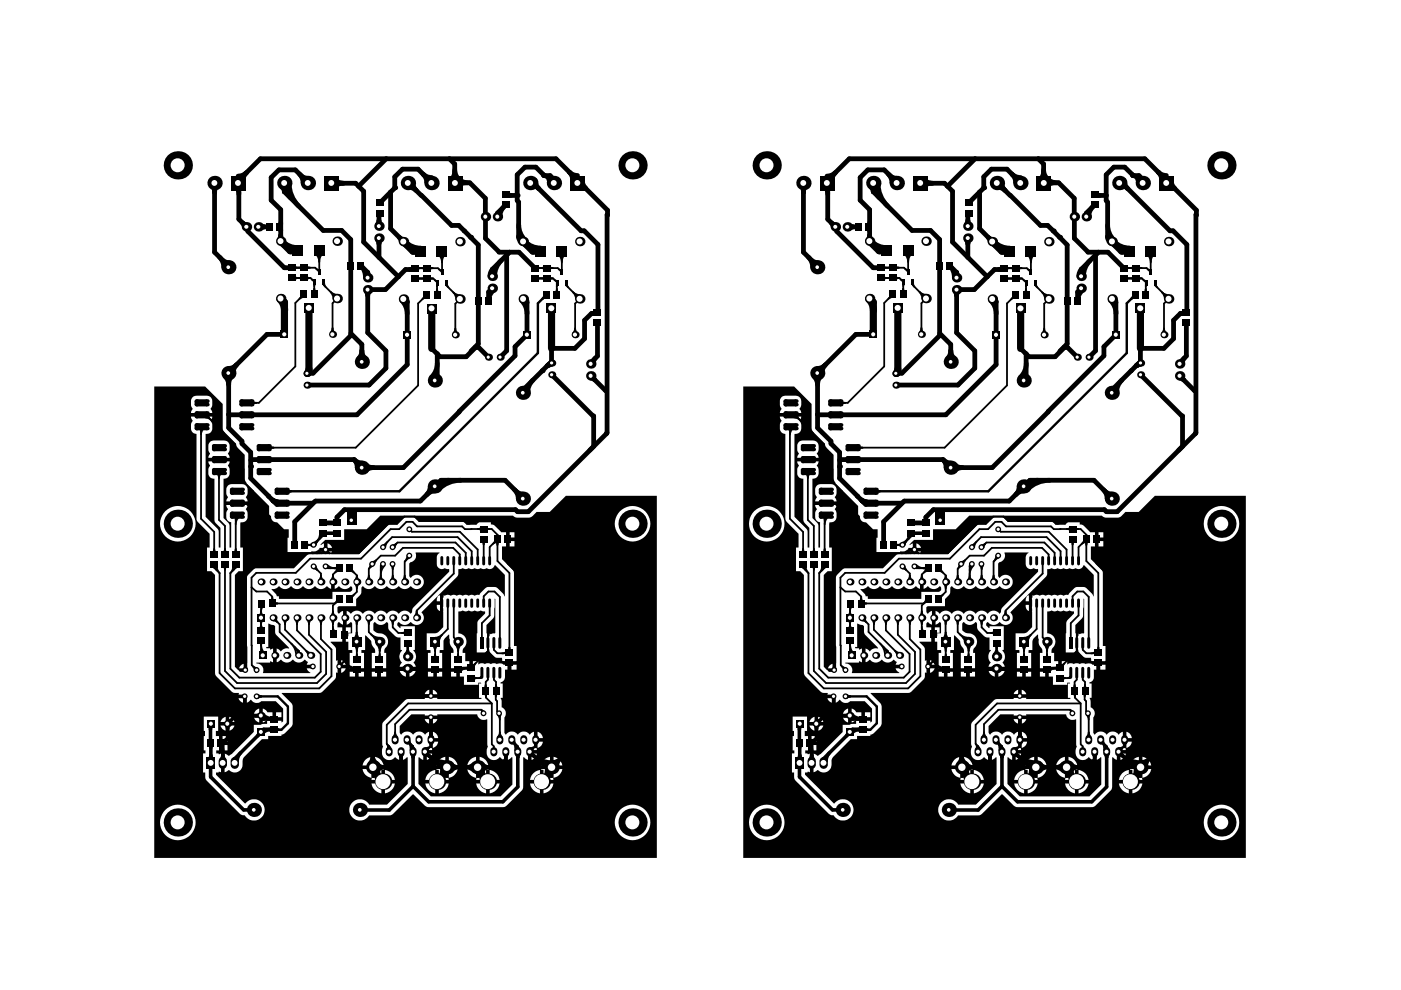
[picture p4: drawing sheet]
<svg xmlns="http://www.w3.org/2000/svg" width="297mm" height="210mm" viewBox="0 0 297 210" stroke-linecap="round" stroke-linejoin="round" font-family="sans-serif">
<g fill="#000">
<path d="M57.6 124.9l.9-.1 .6-.5a1.74 1.74 0 0 0 2.7 0 1.63 1.63 0 0 0 2.5 0 1.63 1.63 0 0 0 2.5 0 1.63 1.63 0 0 0 2.6 0l.8 .6v-1.5h.8v1.5l.8-.6a1.74 1.74 0 0 0 2.6 0 .66 .66 0 0 1 .3 .7 .66 .66 0 0 1-.7 .5h-3.5v1.5h-11.4v-.6h-.4l-.1-.4zM182.5 124.9l.8-.1 .7-.5a1.76 1.76 0 0 0 2.6 0 1.62 1.62 0 0 0 2.6 0 1.62 1.62 0 0 0 2.5 0 1.62 1.62 0 0 0 2.5 0l.9 .6v-1.5h.7v1.5l.9-.6a1.76 1.76 0 0 0 2.6 0 .68 .68 0 0 1 .2 .7 .68 .68 0 0 1-.6 .5h-3.6v1.5h-11.3v-.6h-.5l-.1-.4zM56.9 132.3l1.3 .3 .1 .2 .2 1.7 2.8 2.9-1.1 .2-.7 .5-.8-.6v2.9l.9-.5a1.47 1.47 0 0 0 2.4 0h.2a1.47 1.47 0 0 0 2.3 0l.8 .4-.3 .6h1.4v.8h-1.4l.8 1h-10a1.57 1.57 0 0 0-1.5-2.1v-.1h3l.1-.3 .5 .2v-2.9l-.5 .2-.1-.3h-.8l-.1-.1 .5-.1zM181.7 132.3l1.2 .2 .3 .3v1.2l.1 .5 2.7 2.7 .1 .3a1.54 1.54 0 0 0-1.7 .6l-.9-.6v2.9l.8-.5a1.76 1.76 0 0 0 2.7 0 1.62 1.62 0 0 0 2.6 0l.5 .4-.2 .6h1.3v.8h-1.3l.7 1h-9.9a1.57 1.57 0 0 0-1.5-2.1v-.1h2.9l.1-.3 .6 .2v-2.9l-.6 .2-.1-.3h-.7l-.1-.1 .4-.1z"/>
<path d="M32.7 81.9h10.8l3.7 3.7v5.1l.2 .7 2.7 2.8 .3 .8 1.5 1.4v5l.1 .6 .2 .5 4.9 4.8v1.7l.4 .5a1.16 1.16 0 0 0 1.3 1.2l1.4 1.5h1v1.8h-.2v3.1h5l.2-.2a1.36 1.36 0 0 0 1.3-.4h.2l.1-.3h.9v-1l-.7 .4v-.2l1-.9h4v-2.3h4.7l2.9-2.9h28.2l.6 .4 2.6 .1a2.12 2.12 0 0 0 1.8-1.3h2.8l3.4-3.4h19.3v76.8h-106.6zM40.8 84.2a2.1 2.1 0 0 0 0 2.4l-.3 1h4.5l-.3-1a1.78 1.78 0 0 0-.5-2.7h-2.6zM33.9 111a3.8 3.8 0 0 0 7.5 0 3.8 3.8 0 0 0-7.5 0zM33.9 174.4a3.8 3.8 0 0 0 7.5 0 3.8 3.8 0 0 0-7.5 0zM40.5 88.3l.3 1a1.61 1.61 0 0 0 .8 2.7l.1 18.2 .2 .5 2.6 2.5v2.9h-.6v5h.9l.8 .8v21.1l.3 .4 3.4 3.4 1.3 .1v.4h1.3v.4h.4v1.3l.8-.6a1.52 1.52 0 0 0 2.3 .3h3.1l1.5 1.5v2.7l-.2 .3-.1-.4h-3.1v.7l-2.8 .2v1.5l-4.7 4.7-.6 .3-.9-.4v3.9l.9-.4a1.81 1.81 0 0 0 2.2 .2 1.81 1.81 0 0 0 .7-2.1l.4-.9 3.7-3.8h1.4v-.7h2.8v-.2l.7-.3 1.5-1.6 .2-.5-.1-3.8-.2-.5-2.1-2.2h8.2l.5-.3 2.7-2.7 .1-1.3 .4 .1v-2.7l-.4 .1v-2.6l-1.1-1.3 2.5-.1v-3.1h-1.1v-.7l.4-.4 .8 .6v-3l-.8 .6-.3-.3-.1-1 .4-.3h3.6v-1.5l.8-.8a1.51 1.51 0 0 0 .3-1.5l.4-.4a1.63 1.63 0 0 0 2.5 0 1.63 1.63 0 0 0 2.6 0 1.63 1.63 0 0 0 2.5 0 1.63 1.63 0 0 0 2.5 0 1.52 1.52 0 0 0 2.3 .2 1.52 1.52 0 0 0-.1-2.3 1.52 1.52 0 0 0-2.2 .3l-.3-.4v-2.6l.4-.3a1.57 1.57 0 0 0 1-2.1h5l-.6 .8v1.7a1.06 1.06 0 0 0 .6 .9 1.06 1.06 0 0 0 1.1-.1l.8 .2 .1 .6-7.5 7.6-.3 .4v.6l-.3 .3a1.52 1.52 0 0 0-2.6 0 1.52 1.52 0 0 0-2.5 0 1.52 1.52 0 0 0-2.5 0 1.52 1.52 0 0 0-2.6 0 1.52 1.52 0 0 0-2.5 0l-.9-.6v3l.7-.5a.31 .31 0 0 1 .4 0 .31 .31 0 0 1 .1 .4l-.1 1.9h-.7v.6h-.6v1.2h.6v1.7h.8v.6h-.6v3.3h3.1v-3.3h-.6v-.6h.8v-3l.1-.1 1.1 1.1 .3 .9 .6 1.1v.6h-.7v3.3h3.1v-3.3h-.4v-.6a2.54 2.54 0 0 0 .7-2.4 1.91 1.91 0 0 0-2-1.1l-1-.7v-1.3l.2-.4a1.74 1.74 0 0 0 2.7 0l.2 .3v1.1l.3 .4 1.4 1.3 .9 .2v2.6h.3v.2a1.8 1.8 0 0 0 0 2.5l-.5 .9h3.5l-.5-.9a1.8 1.8 0 0 0-.1-2.6l.4-.1v-5h-3.1l-.1 .4-.6-.6 .1-.4 .3-.3a1.63 1.63 0 0 0 2.5 0 1.53 1.53 0 0 0 2.3 .2 1.53 1.53 0 0 0 0-2.3l3.4-3.4-.2 1.1h.7v-1.3l-.3 .2-.1-.1 4-4a1.63 1.63 0 0 0 .3-1.6 1.84 1.84 0 0 1 1.5 0l.7-.3 .6 .3 .6-.3 .7 .3 .6-.3 .7 .3 .7-.2a1.24 1.24 0 0 0 1.7-.7l2 2.1v4.5l-1.5-1.7-.7-.3-1.7 .2-1.2 1.1-.3 .5-.3-.1-.7 .2-.6-.2-.6 .2-.7-.2-.6 .2-.6-.2-.7 .2-.6-.2-.6 .2-.7-.2-.6 .2-.2-.1-.2 1 .1 5.8-1 1-.5 .2-2 .1v3.5h.8v.2v.4h-.6v3.3h3v-3.3h-.5v-.6h.8l.1-2 1-1.3 .3 1.1a1.9 1.9 0 0 0 .6 1.9l.2 .9h-.6v3.3h1.5v.4h.4v1.3h.9v1.8h3v-.5h.5l.1 .2h-.4v3.1h.5v.1l-9.3 .1-.1-.2h-2.7v.2h-3.5l-.4 .1-4.9 4.9-.2 .5v4l.2 .6a1.83 1.83 0 0 0-.1 1.9 1.83 1.83 0 0 0 1.7 .9l.9-.6 1 .6v-1.7h.7v1.7l.9-.6 .1 .1v5.6l-4.3 4.4h-3.8l-.1-.1a2.26 2.26 0 0 0-3.4-.5 2.26 2.26 0 0 0 .1 3.4 2.26 2.26 0 0 0 3.3-.5h4.3l.6-.2 4.4-4.3 2.6 2.4 .5 .3h16l.6-.1 3.4-3.4 .3-.5v-6.5l.2-.1 .8 .6v-1.7h.4v-.4h1.5v-.4h-.6v-3.4l-.9 .6-.2-.3a1.52 1.52 0 0 0-2.3 .3 1.52 1.52 0 0 0-2.6 0l-.3-.5v-3.2l.2-.1a1.37 1.37 0 0 0-.7-2l-.1-1.6-.2-.3 .5-.1v-3.1h-.5v-.2l.4-.2 .4-.4 .2-.5v-1.6h.5v-1.1h-.8l-.3-.3h-.8l-.4 .2-.6-.2-.6 .2-.4-.2h-.5l-.4 .2-.6-.2-.8 .3v-.7h-1.1v1.4h-.8v-1.4h-.9v-1.8h-.5v-.6a2.54 2.54 0 0 0 .7-2.4l-.7-.8-.9-.3v-4.6l.9-.3 .6 .2 .7-.2 .6 .2 .6-.2 .7 .2 .6-.2 .9 .2 .1 .5-1.7 1.8-.1 6.4h2.2l-.2-5.8 1.7-1.8 .1-3.8 .1 7.3-.9 .3-.3-.1-.2 1v1.8l.2 1.1 .2 .2a2.1 2.1 0 0 0 2.4 1l.1 .7h3v-3.2h-.5l-.1-15.8-.2-.4-2.3-2.3v-2.6h.9v-3.1h-1l-1.6-1.5-.6-.1v-.5h-3.1v.5h-2.1l-.5-.4-.4-.2h-9.2l-1.1-.9h-1.5l-.7 .3-1.3 1.2-1.6 .1-.5 .2-6 6h-5.9l.2-.6h-2.7l.2 .6-2.6 .1-3 2.9h-8l-.6 .3-1.1 1-.2 .7v19.6h-.4v.4h-1.1l-1.1-1.1v-19.5l.8-.8h.9v-5h-.6l.1-5.3a1.49 1.49 0 0 0 1.5-2l-.4-.8 .4-.9h-4.5l.3 .9a1.78 1.78 0 0 0 .5 2.7h.2v5.4h-.3l-.1-4.8-1.2-1.5v-8.3l.5-.1a1.67 1.67 0 0 0 .5-2.6l.3-1h-4.5l.3 1a1.61 1.61 0 0 0 .8 2.7h.2v8.7l.2 .7 1 1v4.2h-.3v-3.3l-.1-.5-2.7-2.7v-17.6h.3a1.61 1.61 0 0 0 .8-2.7l.3-1zM44.5 93.7a2.05 2.05 0 0 0 0 2.4l-.3 1h4.5l-.4-1a1.94 1.94 0 0 0-.2-2.6l-.6-.1h-2.2zM43.2 151.9v3.1h.3v1.1h-.3v3h.4v.6h-.5v4.1h.4a1.79 1.79 0 0 0 .3 1.7l7 7 .6 .3 .5 .1a2.27 2.27 0 0 0 3.3 .6 2.27 2.27 0 0 0 .2-3.4 2.27 2.27 0 0 0-3.4 .3l-6.2-6.2v-.4h.6l.1-.2 .4 .1v-3.9l-.4 .1-.1-.2h-.6v-.6h.6v-3h-.6v-1.1h.5v-3.1zM47.1 152.4l-.3 .7h1.1v-1.1zM46.8 153.8l.3 .7 .8 .4v-1.1zM47.2 156.1v1.1h1v-1.1zM47.2 158v1.1h1v-1.1zM48.3 103a2.1 2.1 0 0 0 0 2.4l-.3 .9h4.5l-.4-.9a1.78 1.78 0 0 0-.4-2.7l-2.6-.1zM48.6 152v1.1h1.1l-.4-.7zM48.6 153.8v1.1l.7-.4 .4-.7zM50.6 148a1.38 1.38 0 0 0 .9 1v-1zM51 141.1l-.3 .6h1v-1zM54.2 150.6l-.3 .7h1.1v-1.1zM53.9 152.1l.3 .7 .8 .4v-1.1zM55.7 150.2v3l.9-.5v-.6h1.2v-1.1h-1.1l-.3-.4zM58.5 151v1.1h1.2v-1.1zM69.4 115.2v1h1a1.38 1.38 0 0 0-1-1zM72.3 140v.9h1a1.38 1.38 0 0 0-1-.9zM72.3 141.7v1a1.38 1.38 0 0 0 1-1zM73.3 133v1.2h1.1v-1.2zM74.1 142.4v1h1.2v-1zM76 142.4v1h1.2v-1zM77.5 161.1l-.6 1.2h1.8v-1.9zM76.9 163.1a2.2 2.2 0 0 0 1.8 1.8v-1.8zM78.8 142.4v1h1.2v-1zM78.8 166.1a2.46 2.46 0 0 0 2.1 2.1v-2.1zM79.5 163.1v1.8h-.7v.5h2.1v-2.1l.5-.1-.1-.1zM79.5 160.4v1.9h1.8a2.28 2.28 0 0 0-1.8-1.9zM80.7 142.4v1h1.2v-1zM81.6 163.3v2.1h2.1a2.46 2.46 0 0 0-2.1-2.1zM81.6 166.1v2.1a2.46 2.46 0 0 0 2.1-2.1zM84.7 142.1l.5 .9 .9 .5v-1.4zM86.8 142.1v1.4l.9-.5 .5-.9zM90.4 146.6l-.4 .6h1v-1zM90.7 142.4v1h1.2v-1zM91.8 146.2v1h.9a1.38 1.38 0 0 0-.9-1zM92.6 128.2l.1 .9 .6 .5v-1.4zM92.6 142.4v1h1.1v-1zM95.6 142.4v1h1.1v-1zM108.1 112.8v1.2h1v-1.2zM108.1 114.7v1.2h1v-1.2zM108.4 140.9v1.1h1.1v-1.1zM112.7 159.8v1.3l.7-.4 .4-.8v-.1zM113.1 163.9l-.6 .9-.1 .6h2.1v-2.1l-.6 .1zM112.4 166.1a2.46 2.46 0 0 0 2.1 2.1v-2.1zM114 155.2v1.3h1.1l-.4-1zM114 157.3v1.3l.7-.4 .4-.8v-.1zM115.4 161.1l-.5 .7-.1 .5h1.8v-1.9zM114.8 163.1l-.1 .1 .5 .1v2.1h2.1v-.5h-.7v-1.8zM115.2 166.1v2.1a2.46 2.46 0 0 0 2.1-2.1zM117.4 160.4v1.9h1.8a2.28 2.28 0 0 0-1.8-1.9zM117.4 163.1v1.8a2.27 2.27 0 0 0 1.8-1.8zM130.3 111a3.8 3.8 0 0 0 7.6 0 3.8 3.8 0 0 0-7.6 0zM130.3 174.4a3.8 3.8 0 0 0 7.6 0 3.8 3.8 0 0 0-7.6 0z"/>
<path d="M157.6 81.9h10.8l3.7 3.7v5.1l.1 .7 2.7 2.8 .4 .8 1.4 1.4v5l.2 .6 .2 .5 4.8 4.8v1.7l.4 .5a1.16 1.16 0 0 0 1.3 1.2l1.5 1.5h1v1.8h-.3v3.1h5l.2-.2a1.33 1.33 0 0 0 1.4-.4h.1l.1-.3h.9v-1l-.6 .4-.1-.2 1-.9h4v-2.3h4.8l2.9-2.9h28.1l.7 .4 2.6 .1 .6-.2 1.1-1.1h2.8l3.5-3.4h19.2v76.8h-106.5zM165.7 84.2a2.1 2.1 0 0 0 0 2.4l-.4 1h4.6l-.4-1a1.74 1.74 0 0 0-.5-2.7h-2.5zM158.8 111a3.8 3.8 0 0 0 7.5 0 3.8 3.8 0 0 0-7.5 0zM158.8 174.4a3.8 3.8 0 0 0 7.5 0 3.8 3.8 0 0 0-7.5 0zM165.3 88.3l.4 1a1.61 1.61 0 0 0 .8 2.7v18l.3 .7 2.5 2.5v2.9h-.5v5h.9l.7 .8v20.8l.4 .7 3.2 3.2a1.54 1.54 0 0 0 1.4 .3v.4h1.4v.4h.3v1.3l1-.6a1.36 1.36 0 0 0 2.2 .3h3l1.6 1.5v2.7l-.3 .3-.1-.4h-3v.7l-2.8 .2v1.5l-4.7 4.7-.7 .3-.8-.4v3.9l.8-.4a1.82 1.82 0 0 0 2.3 .2 1.82 1.82 0 0 0 .7-2.1l.4-.9 3.7-3.8h1.3v-.7h2.8v-.2l.7-.3 1.6-1.6 .1-.5v-3.8l-.3-.5-2-2.1v-.1h8.2l.4-.3 2.8-2.7 .1-1.3 .3 .1v-2.7l-.3 .1v-2.6l-1.2-1.3 2.5-.1v-3.1h-1v-.7l.4-.4 .8 .6v-3l-.9 .6-.3-.3v-1l.4-.3h3.6v-1.5l.8-.8a1.51 1.51 0 0 0 .3-1.5 .32 .32 0 0 1 .1-.3 .32 .32 0 0 1 .4 0 1.66 1.66 0 0 0 2.4-.1 1.62 1.62 0 0 0 2.5 0 1.62 1.62 0 0 0 2.6 0 1.62 1.62 0 0 0 2.5 0 1.52 1.52 0 0 0 2.3 .2 1.52 1.52 0 0 0-.1-2.3 1.52 1.52 0 0 0-2.3 .3l-.3-.4v-2.6l.3-.3a1.36 1.36 0 0 0 1-2l5.1-.1-.5 .8v2a1.04 1.04 0 0 0 1.7 .5l.8 .2 .1 .6-7.6 7.6-.5 1.3a1.54 1.54 0 0 0-2.6 0 1.52 1.52 0 0 0-2.5 0 1.52 1.52 0 0 0-2.6 0 1.52 1.52 0 0 0-2.5 0 1.52 1.52 0 0 0-2.6 0l-.8-.6v3l.7-.5a.3 .3 0 0 1 .3 0 .3 .3 0 0 1 .1 .4v1.9h-.8v.6h-.5v1.2h.5v1.7h.8v.6h-.5v3.3h3v-3.3h-.5v-.4v-.2h.8v-3l.1-.1 1.1 1.1 .2 .9 .7 1.1v.6h-.7v3.3h3v-3.3h-.4a1.98 1.98 0 0 1 .7-1.7 1.82 1.82 0 0 0-2-2.4l-1-.7v-1.4l.4-.3a1.62 1.62 0 0 0 2.5 0l.2 .3 .1 1.1 .3 .4 1.3 1.3 1 .2v2.6h.3v.2a1.83 1.83 0 0 0 0 2.5l-.5 .9h3.4l-.4-.9a1.86 1.86 0 0 0-.1-2.6l.3-.1v-5h-3l-.1 .4-.6-.6v-.3a.32 .32 0 0 1 .2-.3 .32 .32 0 0 1 .3 0 1.66 1.66 0 0 0 2.4-.1 1.52 1.52 0 0 0 2.3 .2 1.52 1.52 0 0 0-.1-2.3l3.4-3.4 .1 .1-.2 1h.6v-1.3l-.3 .2v-.1l3.9-4a1.63 1.63 0 0 0 .3-1.6 1.84 1.84 0 0 1 1.6 0l.6-.3 .7 .3 .6-.3 .6 .3 .7-.3 .6 .3 .7-.2a1.24 1.24 0 0 0 1.7-.7l2.1 2.1v4.5l-1.5-1.7-.7-.3-1.8 .2-1.4 1.6-.4-.1-.6 .2-.6-.2-.7 .2-.6-.2-.6 .2-.7-.2-.6 .2-.6-.2-.7 .2-.6-.2-.6 .2-.3-.1-.2 1 .1 5.8-1 1-.4 .2-2.1 .1v3.5h.8v.2v.4h-.5v3.3h3v-3.3h-.5v-.6h.8v-2l.3-.5 .8-.8 .1 .9a3.2 3.2 0 0 0 .8 2.1l.1 .9h-.5v3.3h1.5v.4h.4v1.3h.8v1.8h3.1v-.5h.5l.1 .2h-.5v3.1h.5v.1l-9.3 .1v-.2h-2.7v.2h-3.5l-.5 .1-4.9 4.9-.1 .5v4l.1 .7a1.68 1.68 0 0 0 .2 2.2 1.68 1.68 0 0 0 2.3 .1l.2-.2 .8 .6v-1.7h.8v1.7l.8-.6 .2 .1v5.6l-4.4 4.4h-3.8a2.26 2.26 0 0 0-3.3-.7 2.26 2.26 0 0 0-.1 3.5 2.26 2.26 0 0 0 3.4-.5h4.3l.6-.2 4.4-4.3 2.5 2.4 .6 .3h16l.5-.1 3.4-3.4 .4-.5v-6.5l.2-.1 .8 .6v-1.7h.4v-.4h1.5v-.4h-.6v-3.4l-.9 .6a1.52 1.52 0 0 0-2.6 0 1.52 1.52 0 0 0-2.5 0l-.3-.5v-3.2a1.38 1.38 0 0 0-.6-2.1v-1.3l-.2-.6 .4-.1v-3.1h-.4v-.2l.6-.3 .3-.5v-1.9h.6v-1.1h-.9l-.2-.3h-.8l-.4 .2-.6-.2-.7 .2-.3-.2h-.6l-.3 .2-.7-.2-.7 .3v-.7h-1.2v1.4h-.7v-1.4h-.9v-1.8h-.6l.1-.6a2.54 2.54 0 0 0 .6-2.4l-.6-.8-1-.3v-4.6l1-.3 .6 .2 .6-.2 .7 .2 .6-.2 .6 .2 .7-.2 .8 .2 .1 .5-1.3 1.3-.3 .7-.1 6.2h2.1l-.1-5.8 1.6-1.8 .2-3.8 .1 7.3-1 .3-.2-.1-.2 1v1.8l.2 1.1 .2 .2a2.1 2.1 0 0 0 2.4 1l.1 .7h3v-3.2h-.6v-15.8l-.3-.4-2.2-2.3v-2.6h.8v-3.1h-1l-1.3-1.3-.4-.3h-.5v-.5h-3v.5h-2.1l-.5-.4-.5-.2h-9.1l-1.1-.9h-1.6l-.5 .1-1.4 1.4-1.9 .2-6.2 6.1h-5.9l.2-.6h-2.7l.1 .6-2.6 .1-2.9 2.9h-8l-.7 .3-1 1-.3 .7 .1 19.6h-.4v.4h-1.2l-1-1.1v-19.5l.8-.8h.9v-5h-.6l.1-5.4a1.38 1.38 0 0 0 1.5-1.9l-.4-.8 .4-.9h-4.6l.4 .9a1.78 1.78 0 0 0 .5 2.7h.2v5.4h-.4v-4.8l-1.3-1.5v-8.3a1.36 1.36 0 0 0 1.4-1.9l-.4-.8 .4-1h-4.6l.4 1a1.94 1.94 0 0 0 .2 2.5l.7 .2v8.7l.3 .7 1 1v4.2h-.4v-3.3l-.1-.5-2.7-2.7v-17.5a1.5 1.5 0 0 0 1.5-2l-.4-.8 .4-1zM169.4 93.7a2.05 2.05 0 0 0 0 2.4l-.4 1h4.6l-.4-1a1.72 1.72 0 0 0-.5-2.7h-2.5zM168.1 151.9v3.1h.2v1.1h-.2v3h.3v.6h-.5v4.1h.5a1.79 1.79 0 0 0 .3 1.7l7 7 .5 .3 .6 .1a2.26 2.26 0 0 0 3.3 .6 2.26 2.26 0 0 0 .2-3.4 2.26 2.26 0 0 0-3.4 .3l-6.2-6.2v-.4h.5l.1-.2 .4 .1v-3.9l-.4 .1-.1-.2h-.5v-.6h.6v-3h-.7v-1.1h.5v-3.1zM172 152.4l-.4 .7h1.1v-1.1zM171.6 153.8l.4 .7 .7 .4v-1.1zM172.1 156.1v1.1h1v-1.1zM172.1 158v1.1h1v-1.1zM173.2 103a2.1 2.1 0 0 0 0 2.4l-.4 .9h4.6l-.4-.9a1.74 1.74 0 0 0-.5-2.7l-2.5-.1zM173.5 152v1.1h1.1l-.4-.7zM173.5 153.8v1.1l.7-.4 .4-.7zM175.4 148a1.38 1.38 0 0 0 1 1v-1zM175.9 141.1l-.4 .6h1v-1zM179.1 150.6l-.4 .7h1.1v-1.1zM178.7 152.1l.4 .7 .7 .4v-1.1zM180.6 150.2v3l.9-.5v-.6h1.1v-1.1h-1l-.3-.4zM183.4 151v1.1h1.1v-1.1zM194.3 115.2v1h1a1.48 1.48 0 0 0-1-1zM197.2 140v.9h1a1.48 1.48 0 0 0-1-.9zM197.2 141.7v1a1.48 1.48 0 0 0 1-1zM198.2 133v1.2h1v-1.2zM199 142.4v1h1.1v-1zM200.9 142.4v1h1.1v-1zM202.4 161.1l-.5 .7-.2 .5h1.9v-1.9zM201.7 163.1a2.27 2.27 0 0 0 1.9 1.8v-1.8zM203.7 142.4v1h1.1v-1zM203.6 166.1a2.46 2.46 0 0 0 2.1 2.1v-2.1zM204.3 163.1v1.8h-.7v.5h2.1v-2.1l.5-.1v-.1zM204.3 160.4v1.9h1.9a2.28 2.28 0 0 0-1.9-1.9zM205.6 142.4v1h1.1v-1zM206.5 163.3v2.1h2.1a2.39 2.39 0 0 0-2.1-2.1zM206.5 166.1v2.1a2.4 2.4 0 0 0 2.1-2.1zM209.6 142.1l.5 .9 .8 .5v-1.4zM211.7 142.1v1.4l.9-.5 .4-.9zM215.3 146.6l-.4 .6h1v-1zM215.6 142.4v1h1.1v-1zM216.6 146.2v1h1a1.48 1.48 0 0 0-1-1zM217.5 128.2l.1 .9 .5 .5v-1.4zM217.5 142.4v1h1.1v-1zM220.5 142.4v1h1.1v-1zM232.9 112.8v1.2h1v-1.2zM232.9 114.7v1.2h1v-1.2zM233.2 140.9v1.1h1.2v-1.1zM237.6 159.8v1.3l.7-.4 .4-.9zM237.9 163.9l-.5 .9-.2 .6h2.1v-2.1l-.6 .1zM237.2 166.1a2.46 2.46 0 0 0 2.1 2.1v-2.1zM238.8 155.2v1.3h1.2l-.5-1zM238.8 157.3v1.3l.7-.4 .5-.9zM240.2 161.1l-.5 .7-.1 .5h1.9v-1.9zM239.6 163.1v.1l.5 .1v2.1h2.1v-.5h-.7v-1.8zM240.1 166.1v2.1a2.4 2.4 0 0 0 2.1-2.1zM242.2 160.4v1.9h1.9a2.28 2.28 0 0 0-1.9-1.9zM242.2 163.1v1.8a2.27 2.27 0 0 0 1.9-1.8zM255.2 111a3.8 3.8 0 0 0 7.5 0 3.8 3.8 0 0 0-7.5 0zM255.2 174.4a3.8 3.8 0 0 0 7.5 0 3.8 3.8 0 0 0-7.5 0z"/>
<path d="M84.7 153.9l2.5-2.4h2.8v.2h2.7l.1-.2h8.4a1.38 1.38 0 0 0 2 1l.1 5.5a.6 .6 0 0 1-.1 .8 1.63 1.63 0 0 0 .5 2 1.63 1.63 0 0 0 2.1-.1l.3-.2 .8 .6v-1.7h.7v1.7l.8-.6 .2 .1v5.7l-2.5 2.6h-14.7l-2.7-2.7v-5.6l.2-.1 .8 .6v-1.7h.4v-.4h1.5v-.4h-.6v-3.4l-.9 .6a1.52 1.52 0 0 0-2.5 0 1.52 1.52 0 0 0-2.6 0l-.3-.5zM90 152.5a1.38 1.38 0 0 0 1 .9v-.9zM90.5 159.8v1.3l.7-.4 .4-.8v-.1zM90.9 163.9l-.3 .4-.4 1.1h2.1v-2.1l-.6 .1zM90.2 166.1a2.46 2.46 0 0 0 2.1 2.1v-2.1zM91.8 152.5v.9a1.38 1.38 0 0 0 .9-.9zM91.8 155.2v1.3h1.1l-.4-1zM91.8 157.3v1.3l.7-.4 .4-.8v-.1zM93.2 161.1l-.5 .7-.1 .5h1.8v-1.9zM92.6 163.1l-.1 .1 .5 .1v2.1h2.1v-.5h-.7v-1.8zM93 166.1v2.1a2.46 2.46 0 0 0 2.1-2.1zM95.2 160.4v1.9h1.8a2.28 2.28 0 0 0-1.8-1.9zM95.2 163.1v1.8a2.27 2.27 0 0 0 1.8-1.8zM99.7 161.1l-.6 1.2h1.8v-1.9zM99.1 163.1a2.2 2.2 0 0 0 1.8 1.8v-1.8zM101 166.1a2.46 2.46 0 0 0 2.1 2.1v-2.1zM101.7 163.1v1.8h-.7v.5h2.1v-2.1l.5-.1-.1-.1zM101.7 160.4v1.9h1.8a2.28 2.28 0 0 0-1.8-1.9zM103.8 163.3v2.1h2.1a2.46 2.46 0 0 0-2.1-2.1zM103.8 166.1v2.1a2.46 2.46 0 0 0 2.1-2.1z"/>
<path d="M209.6 153.9l2.5-2.4h2.8v.2h2.7v-.2h8.4a1.39 1.39 0 0 0 2.1 1l.1 5.3 .1 .5a1.74 1.74 0 0 0-.1 2 1.74 1.74 0 0 0 1.9 .8l.8-.6 .8 .6v-1.7h.8v1.7l.8-.6 .2 .1v5.7l-2.5 2.6h-14.8l-2.6-2.7v-5.6l.2-.1 .8 .6v-1.7h.4v-.4h1.5v-.4h-.6v-3.4l-.5 .2-.4 .4a1.54 1.54 0 0 0-2.6 0 1.52 1.52 0 0 0-2.5 0l-.3-.5zM214.9 152.5a1.38 1.38 0 0 0 1 .9v-.9zM215.4 159.8v1.3l.7-.4 .4-.9zM215.7 163.9l-.5 .9-.2 .6h2.1v-2.1l-.6 .1zM215 166.1a2.46 2.46 0 0 0 2.1 2.1v-2.1zM216.6 152.5v.9a1.48 1.48 0 0 0 1-.9zM216.6 155.2v1.3h1.2l-.5-1zM216.6 157.3v1.3l.7-.4 .5-.9zM218 161.1l-.5 .7-.1 .5h1.9v-1.9zM217.4 163.1v.1l.5 .1v2.1h2.1v-.5h-.7v-1.8zM217.9 166.1v2.1a2.4 2.4 0 0 0 2.1-2.1zM220 160.4v1.9h1.9a2.28 2.28 0 0 0-1.9-1.9zM220 163.1v1.8a2.27 2.27 0 0 0 1.9-1.8zM224.6 161.1l-.5 .7-.2 .5h1.9v-1.9zM223.9 163.1a2.27 2.27 0 0 0 1.9 1.8v-1.8zM225.8 166.1a2.46 2.46 0 0 0 2.1 2.1v-2.1zM226.5 163.1v1.8h-.7v.5h2.1v-2.1l.5-.1v-.1zM226.5 160.4v1.9h1.9a2.28 2.28 0 0 0-1.9-1.9zM228.7 163.3v2.1h2.1a2.39 2.39 0 0 0-2.1-2.1zM228.7 166.1v2.1a2.4 2.4 0 0 0 2.1-2.1z"/>
<circle cx="83.7" cy="39.8" r=".51"/>
<circle cx="208.6" cy="39.8" r=".51"/>
<circle cx="62" cy="56.8" r=".51"/>
<circle cx="99.8" cy="50.3" r=".51"/>
<circle cx="109.7" cy="41.4" r=".51"/>
<circle cx="223.3" cy="49" r=".51"/>
<circle cx="224.7" cy="50.3" r=".51"/>
<circle cx="115" cy="78.6" r=".51"/>
<circle cx="53.2" cy="98.9" r=".51"/>
<circle cx="55.9" cy="97.4" r=".51"/>
<circle cx="178" cy="98.9" r=".51"/>
<circle cx="180.8" cy="97.4" r=".51"/>
<circle cx="71.4" cy="113.1" r=".19"/>
<circle cx="196.2" cy="113.1" r=".19"/>
<circle cx="73" cy="140.2" r=".19"/>
<circle cx="196.8" cy="141.3" r=".62"/>
<circle cx="197.8" cy="140.2" r=".19"/>
</g>
<g fill="none" stroke="#000" stroke-width=".38">
<path d="M62 58.9h3.8l1 1M62.4 56.4l.8 .4M62.4 58.6l.8 .4M63.2 56.7l-.8 .4M63.2 58.9l-.8 .4M63.3 56.7l.8 .4M63.3 58.9l.8 .4M64.1 56.4l-.8 .4M64.1 58.6l-.8 .4M64.9 56.4l.8 .4M64.9 58.6l.8 .4M65.7 56.7l-.8 .4"/>
<path d="M65.7 58.9l-.8 .4M66.1 59.2l.7 .3M66.6 59.9v2.5M67 53.9l.6 .9 .1 .8M67 57l.7 .2M67.2 53.6l.4 .5 .1 .5M67.7 53.2v4.4l-.9-.8h-4.8M68.1 53.6l-.4 .9M68.3 53.9a2.18 2.18 0 0 0-.6 1.5M68.6 59.9v.5l2.9 2.9-1 1v6.6M88 59h3.9l.9 1M88.4 56.5l.8 .4"/>
<path d="M88.4 58.7l.8 .4-.8 .3M89.2 56.8l-.8 .4M89.3 56.8l.8 .4M90.1 56.5l-.8 .4M90.1 58.7l-.8 .3 .8 .4M91 56.5l.8 .4M91 58.7l.8 .4-.8 .3M91.8 56.8l-.8 .4M92.1 59.3l.7 .3M93 54l.5 .6 .2 1.1M93.1 57.1l.6 .2M93.3 53.7l.3 .5 .1 .5"/>
<path d="M93.7 53.3v4.4l-.8-.8h-4.9M94.1 53.7l-.4 .9M94.4 54a2.18 2.18 0 0 0-.7 1.5M94.7 60v.5l2.8 2.9-1 1v6.6M113.4 59h3.9l.9 .9M113.8 58.7l.8 .3M113.8 56.5l.8 .3-.8 .3M114.6 59l-.8 .3M114.7 59l.8 .3M115.5 58.7l-.8 .3M115.5 56.5l-.8 .3 .8 .3M116.4 58.7l.8 .3"/>
<path d="M116.4 56.5l.8 .3-.8 .3M117.2 59l-.8 .3M117.5 59.3l.7 .3M118.4 53.9l.5 .6 .2 1.1M118.5 57l.6 .3M118.7 53.6l.3 .5 .1 .6M119.1 53.3v4.4l-.8-.9h-4.9M119.5 53.7l-.4 .9M119.8 53.9a2.18 2.18 0 0 0-.7 1.6M120.1 59.9v.6l2.8 2.9-1 1v6.6M186.8 58.9h3.9l.9 1M187.3 56.4l.8 .4"/>
<path d="M187.3 58.6l.8 .4M188.1 56.7l-.8 .4M188.1 58.9l-.8 .4M188.2 56.7l.8 .4M188.2 58.9l.8 .4M189 56.4l-.8 .4M189 58.6l-.8 .4M189.8 56.4l.8 .4M189.8 58.6l.8 .4M190.6 56.7l-.8 .4M190.6 58.9l-.8 .4M190.9 59.2l.7 .3"/>
<path d="M191.5 59.9v2.5M191.8 53.9l.6 .9 .1 .8M191.9 57l.6 .2M192.1 53.6l.3 .5 .1 .5M192.5 53.2v4.4l-.8-.8h-4.9M192.9 53.6l-.4 .9M193.2 53.9a2.18 2.18 0 0 0-.6 1.5M193.5 59.9v.5l2.8 2.9-.9 1v6.6M212.9 59h3.8l.9 1M213.3 56.5l.8 .4M213.3 58.7l.8 .4-.8 .3M214.1 56.8l-.8 .4"/>
<path d="M214.2 56.8l.8 .4M215 56.5l-.8 .4M215 58.7l-.8 .3 .8 .4M215.8 56.5l.8 .4M215.8 58.7l.8 .4-.8 .3M216.6 56.8l-.8 .4M217 59.3l.6 .3M217.9 54l.4 .6 .3 1.1M217.9 57.1l.7 .2M218.1 53.7l.4 .5 .1 .5M218.6 53.3v4.4l-.9-.8h-4.8M218.9 53.7l-.3 .9"/>
<path d="M219.2 54a2.18 2.18 0 0 0-.6 1.5M219.5 60v.5l2.9 2.9-1 1v6.6M238.3 59h3.8l.9 .9M238.7 58.7l.8 .3M238.7 56.5l.8 .3-.8 .3M239.5 59l-.8 .3M239.6 59l.8 .3M240.4 58.7l-.8 .3M240.4 56.5l-.8 .3 .8 .3M241.2 58.7l.8 .3M241.2 56.5l.8 .3-.8 .3M242 59l-.8 .3"/>
<path d="M242.4 59.3l.6 .3M243.3 53.9l.6 1 .1 .7M243.3 57l.7 .3M243.5 53.6l.4 .5 .1 .6M244 53.3v4.4l-.9-.9h-4.8M244.3 53.7l-.3 .9M244.6 53.9a2.18 2.18 0 0 0-.6 1.6M244.9 59.9v.6l2.9 2.9-1 1v6.6M64 62.5l-.3 .6M64.4 63l-.9 .4M64.4 62.4l-1.8 1.8v13.5l-7.7 7.7h-2.7M66.3 62l.4-.8 .3 .8"/>
<path d="M66.8 60.2l-.2 .5M68.8 60.1l.3 .7M70.1 70.5l.4-.9 .4 .9M71.5 62.9l-.7-.3 .3 .7M71.5 62.5l-.8-.2-.6-.4 .4 .7 .2 .7M90 62.6l-.3 .6M90.5 63.1l-1 .4M90.5 62.5l-1.9 1.8v17.4l-13.2 13.2h-19.5M92.7 61.3l.3 .8M92.7 60v2.5M92.7 61.3l-.3 .8M92.8 60.3l-.1 .5"/>
<path d="M94.8 60.2l.3 .8M96.1 70.6l.4-.9 .4 .9M97.5 63l-.7-.3 .3 .7M97.5 62.6l-.7-.2-.7-.4 .5 .7 .1 .7M118.1 61.3l.3 .8M118.1 60v2.5M118.1 61.3l-.3 .8M118.2 60.3l-.1 .4M120.2 60.2l.3 .7M121.5 70.6l.4-1 .4 1M122.9 62.9l-.7-.3 .3 .8M122.9 62.6l-.7-.2-.7-.4 .5 .6 .1 .8"/>
<path d="M188.8 62.5l-.2 .6M189.3 63l-1 .4M189.3 62.4l-1.8 1.8v13.5l-7.8 7.7h-2.6M191.5 61.2l.3 .8M191.5 61.2l-.3 .8M191.7 60.2l-.2 .5M193.6 60.1l.3 .7M195 70.5l.4-.9 .4 .9M196.3 62.9l-.7-.3 .3 .7M196.3 62.5l-.7-.2-.6-.4 .4 .7 .1 .7M214.9 62.6l-.3 .6M215.3 63.1l-.9 .4"/>
<path d="M215.3 62.5l-1.8 1.8v17.4l-13.2 13.2h-19.5M217.2 62.1l.3-.8 .3 .8M217.5 60v2.5M217.7 60.3l-.2 .5M219.6 60.2l.3 .8M221 70.6l.4-.9 .4 .9M222.4 63l-.7-.3 .3 .7M222.4 62.6l-.8-.2-.6-.4 .4 .7 .2 .7M242.6 62.1l.3-.8 .3 .8M242.9 60v2.5M243.1 60.3l-.2 .4M245 60.2l.3 .7"/>
<path d="M246.4 70.6l.4-1 .4 1M247.8 62.9l-.7-.3 .3 .8M247.8 62.6l-.8-.2-.6-.4 .4 .6 .2 .8M42.4 90.9l.2 .6M42.8 87.9h.8l6.3 6.3v3.5M42.8 90.4l-.2 .1v19.5l2.8 2.8v4.7M43.1 90.9l-.3 .5-.2 .7M43.5 88.5l.7 .1 .5 .4M44.1 87.9l.3 .8M46.5 97.4h3l2.1 2.1v2.7l2.1 2v3.9M47.6 97.1l.7 .3M48.7 97.4l-.6 .1-.5 .3"/>
<path d="M53.4 85l.9 .4-.9 .4M57.1 94.5l.9 .4-.9 .4M167.2 90.9l.3 .6M167.6 87.9h.9l6.2 6.3v3.5M167.6 90.4l-.1 .1v19.5l2.8 2.8v4.7M168 90.9l-.4 .5-.1 .7M168.4 88.5l.6 .1 .5 .4M168.9 87.9l.3 .8M171.3 97.4h3.1l2.1 2.1v2.7l2 2v3.9M172.4 97.1l.8 .3M173.6 97.4l-.6 .1-.6 .3M178.2 85l1 .4-1 .4"/>
<path d="M181.9 94.5l1 .4-1 .4M45.1 117.2l.3-.8 .3 .8M45.2 119.7l.3 .7M45.6 119.7v.7l.4 .6M46 119.8l.1 1.1 .5 .6M46 100.4l.4 .9 .4-.9M46.6 100.1l-.2-.1v10.2l1.3 1.3v6M47.4 117.2l.3-.8 .3 .8M47.6 119.6l.1 .1v22.6l2.6 2.5h16.9l1.9-1.9v-4.7l-3.6-3.6v-3.6M49.4 119.8l-.1 1.1-.5 .6M49.7 117.2l.3-.8 .3 .8M49.8 119.7v.7l-.4 .6"/>
<path d="M49.8 109.6l.2 .4M50.1 109.1l-.1 .1v8.3M50.2 119.7l-.3 .7M50.2 106.7l.2 .2h1.9M50.4 109.4l-.4 .9M50.6 109.6a2.2 2.2 0 0 0-.6 1.6M51.4 106.4l.4 .3 .5 .2M51.9 106.9l-.5 .2M52.3 106.9l3 3v9M64.7 115.5h1.8M64.9 115.2l.8 .3-.8 .4M66.2 115.2l-.7 .3 .7 .3"/>
<path d="M67 115l-.1 .4M67.3 114.8l-.8 .3M67.3 114.8l-.3 .7M67.5 114.4l-.5 .4-.6 .3M67.8 113.1l-.3 1.2-.5 .7M68.2 113.1l-.1 .7-.4 .6M68.4 113.1v.6l-2.1 2.1M68.6 113.1l-.3 .6M68.7 116.2l-1.1 .8-1.5 .3M69 116.5l-1.1 .7-.8 .1M69.1 117l.7 .3M69.1 116.5l.7 .8"/>
<path d="M69.3 116.8l-.6 .4-.7 .1M69.4 119.8l.9 .6 .7 .1M69.5 116.5l.3 .8M69.6 117l-.7 .3M78.5 119.6v.6l-.3 .4M79 119.1l.7-.3-.3 .8M81 119.4l-.3 .6M81.2 116v-.2l1.9-1.9h13.9l3 3v2M81.2 119.6l-.5 .5v3.3M81.3 119.6l-.4 .6-.2 .8M81.6 119.9l-.7 1.1-.2 .9M81.6 115.5l-.4 .1"/>
<path d="M82.2 114.9l-.4 .5-.1 .6M83 119.9l.3 .7 .3-.7M83.3 115.6l.7-.3-.3 .7M83.3 116l1-1h12.3l2.1 2.2v1.7M83.3 119.6v3.8M86.4 117.8l-.2 .7-.3 .5M86.8 118.3l-.3 .1M86.8 112.2l.5 .5h10.2l3.8 3.8v2.4M86.8 117.8v.3l-1 1v4.3M96.2 118.9v2.7l-7.9 7.9v1.5M97.5 118.9v-1.3l-1.4-1.4h-10.7l-1.6 1.6h-3.1l-2 2v.3l-.5 .5M99.5 111h-.1"/>
<path d="M102.1 111.8l-.8 .3 .8 .4M102.2 114.7l.4 .8 .3-.8M102.6 114.3v4.6M103 111.8l.8 .4-.8 .3M105 114.4l-.2 .7M105.1 114.8l.4 .8 .3-.8M105.5 114.9l-1 .4M105.5 113.4l-.3 .5M105.5 113.4l.2 .5M105.5 113.4l-1.2-1.2h-5.7l-.6-.6h-9.6l-.9-1h-1.3l-1.6 1.6h-1.8l-6.3 6.2h-10.8l-3 3.1h-8.4l-1 1v14.3l.1 4.2 .9 1v.5l.1-.4M105.5 114.3l-1.7 1.7v2.9M105.5 113.4v5.6l2.5 2.5v16.9"/>
<path d="M107.3 114.8l.3 .7M107.3 113.9l.4-.7 .3 .7M107.6 114.3v5.2l2.3 2.3v18.3l-.4 .5h-1.3M107.7 114.3v-2.4l-1.9-1.9h-3.9l-.9 1h-2l-.6-.5h-9.5l-.9-1h-2.3l-1.5 1.5h-1.9l-6.2 6.3h-19.2l-4.8 4.8v16.8M108 114.8l-.4 .9M170.1 119.7l.2 .7M170.3 116.4l.3 .8M170.3 116.4l-.3 .8M170.5 119.7v.7l.4 .6M170.8 119.8l.1 .7 .5 1M170.9 100.4l.4 .9 .4-.9M171.4 100.1l-.1-.1v10.2l1.3 1.3v6"/>
<path d="M172.4 119.6l.2 .1v22.6l2.5 2.5h17l1.9-1.9v-4.7l-3.6-3.6v-3.6M172.6 116.4l.3 .8M172.6 116.4l-.4 .8M174.3 119.8l-.1 .7-.5 1M174.7 119.7l-.1 .7-.4 .6M174.7 109.6l.1 .4M174.8 116.4l.4 .8M174.9 116.4l-.4 .8M175 109.1l-.2 .1v8.3M175 119.7l-.2 .7M175.1 106.7l.2 .2h1.8l3.1 3v9M175.2 109.4l-.4 .9"/>
<path d="M175.5 109.6a2.2 2.2 0 0 0-.6 1.6M176.3 106.4l.4 .3 .5 .2M176.8 106.9l-.6 .2M189.6 115.5h1.8M189.8 115.2l.7 .3-.7 .4M191.1 115.2l-.8 .3 .8 .3M191.4 115.1l.7-.3-.3 .7M192.3 114.4l-.4 .4-.6 .3M192.7 113.1l-.1 .8-.7 1.1-.1 .4M193.1 113.1l-.2 .7-.4 .6M193.3 113.1v.6l-2.2 2.1M193.5 113.1l-.3 .6"/>
<path d="M193.6 116.2l-1.2 .8-1.4 .3M193.9 116.5l-.7 .5-1.3 .3M193.9 117l.8 .3M193.9 116.5l.8 .8M194.1 116.8l-.6 .4-.7 .1M194.3 119.8l.9 .6 .7 .1M194.4 116.5l.3 .8M194.4 117l-.6 .3M203.4 119.6l-.1 .6-.2 .4M204.6 118.8l-.8 .3M204.6 118.8l-.3 .8M205.9 119.4l-.3 .6"/>
<path d="M206.1 116v-.2l1.9-1.9h13.9l3 3v2M206.1 119.6l-.5 .5v3.3M206.2 119.6l-.4 .6-.2 .8M206.4 119.9l-.5 .7-.3 1.3M206.4 115.5l-.3 .1M207 114.9l-.3 .5-.2 .6M207.8 119.9l.3 .7M208.1 115.6l.8-.3-.3 .7M208.1 116l1-1h12.3l2.2 2.2v1.7M208.1 119.6v3.8M208.5 119.9l-.4 .7M211.2 117.8l-.1 .7-.4 .5"/>
<path d="M211.7 118.3l-.3 .1M211.7 112.2l.5 .5h10.2l3.7 3.8v2.4M211.7 117.8v.3l-1 1v4.3M221.1 118.9v2.7l-7.9 7.9v1.5M222.3 118.9v-1.3l-1.4-1.4h-10.6l-1.7 1.6h-3l-2 2v.3l-.6 .5M224.3 111h.1M227 111.8l-.8 .3 .8 .4M227.1 114.7l.3 .8M227.4 114.3v4.6M227.7 114.7l-.3 .8M227.8 111.8l.8 .4-.8 .3M229.9 114.4l-.3 .7"/>
<path d="M230 114.8l.3 .8M230.3 114.9l-.9 .4M230.3 113.4l.3 .5M230.3 113.4l-1.2-1.2h-5.7l-.6-.6h-9.5l-1-1h-1.3l-1.5 1.6h-1.8l-6.3 6.2h-10.8l-3 3.1h-8.4l-1 1v14.3l.1 4.2 .9 1v.5l.1-.4M230.3 114.3l-1.6 1.7v2.9M230.3 113.4v5.6l2.6 2.5v16.9M230.3 113.4l-.2 .5M230.6 114.8l-.3 .8M232.2 114.8l.3 .7M232.2 113.9l.3-.7 .4 .7M232.5 114.3v5.2l2.3 2.3v18.3l-.5 .5h-1.2M232.5 114.3v-2.4l-1.8-1.9h-4l-.9 1h-1.9l-.6-.5h-9.5l-1-1h-2.2l-1.6 1.5h-1.8l-6.3 6.3h-19.2l-4.8 4.8v16.8"/>
<path d="M232.8 114.8l-.3 .9M45.2 120.2l1.4 1.3M46.6 121.5v21.2l3.2 3.3h17.9l2.6-2.6v-5.7l-2.3-2.2v-4.5M47.4 120l.3 .8 .3-.8M48.8 121.5v20.3l1.9 1.9h16.1l1.2-1.3v-3.7l-5-5.1v-2.6M50.1 120.2l-1.3 1.3M53.3 124.5l1 .9h2.3l1.1 1.1v1.4h13.3M55 130.6l.4-1 .4 1M55 131.4l.4 .9 .4-.9M55 133.2l.4-.7 .3 .7M55 136.1l.4 .8 .3-.8M55.2 128.4l.2 .3"/>
<path d="M55.4 137.6l.1 .7 .4 .5M55.4 136.7l.2 1.2 .5 .7M55.4 128.1v5.5M55.4 135.7v2.9l.3 .4M55.9 128.4l-.4 .5-.1 .7M57.4 127.5l.3-.8 .3 .8M57.9 139.4l.4 .9M57.9 131l1.4 1.4v1.6l4.1 4.1M58 127.6l.8 .3-.8 .4M58.3 138.9v1.4M58.5 131l.3 .9-.9-.4M58.7 139.4l-.4 .9"/>
<path d="M60 131.4l.4 .9 .4-.9M60.4 131v2.5l5.5 5.5M61.7 136.4l.8 1.2 .3 1.4M62.4 137.1l.5 .7 .3 1.2M62.6 131.4l.4 .9 .4-.9M63 137.7l.4 .6 .2 .7M63.4 138.1l-.3 .4M63.4 138.1l.2 .4M63.4 138.1v.9M65.1 131.4l.4 .9 .4-.9M65.9 138.4l-1-.4 .4 1M66.5 120.5l.8 .4"/>
<path d="M66.5 120.1l1.5 1.5v1.8M67 120.1l.3 .7M67.7 123l.3-1 .4 1M67.7 131.4l.3 .9 .4-.9M69.1 120.1l.3 .4h2.5l-1.3 1.3v1.6M69.1 120l.5 .4 .5 .1M70.2 123l.4-1 .4 1M70.2 130.6l.4-1 .4 1M70.2 131.4l.4 .9 .4-.9M70.6 133.7l-.2 .4M70.6 132.9l.1 .7 .4 .5M71.4 127.1l-.2 .7"/>
<path d="M71.5 120.6l-.3 .6M71.6 120.1l-.8 .4 .8 .3M71.9 127.6l-.9 .3M71.9 127.1l-1.3 1.3v6M71.9 121l-.9 .4M72.6 135l.4 .7M72.7 131.4l.2 .5M72.9 133.3l.4 .8M73 133.3l-.4 .8M73.1 131l-.2 .2 .1 9M73.2 131.1l-.3 .7M73.3 135l-.4 .7"/>
<path d="M73.5 131.4l-.4 .6-.2 .7M74.1 121l1 .4M74.1 120.5l1.6 1.5M74.6 120.6l.2 .6M74.8 126.4l-.2 .5M75 136.6l.5 .7 .2 .8M75.1 126l-.5 .3-.5 .2M75.3 131.4l.3 .9M75.3 123.8l.4 .9 .4-.9M75.3 136.4l.4 .8M75.3 135.7l.3-.7 .3 .7M75.3 139.5l.4-.8 .3 .8"/>
<path d="M75.6 134.1l-.1 .7-.5 .7M75.6 134.1l.2 .7 .4 .7M75.6 131l.1 8.9M75.7 122l-.4 1M75.7 122l.4 1M75.7 122v3.5l-1.6 1.6M76.1 131.4l-.4 .5-.1 .5M76.2 136.6l-.4 .6-.1 .8M77.8 123l.4-1 .4 1M77.8 131.4l.4 .9 .4-.9M78.2 131v3l2 2.1M78.2 120.6v2.8"/>
<path d="M78.6 134.4l1.1 .7 .8 .1M79 120l-.4 .2M79.3 135.1l.5 .4 .7 .1M79.3 135.1l.4 1M79.9 136.6l.5 .7 .1 .7 .2-.7 .4-.7M80.2 136.4l.3 .7 .3-.7M80.3 123l.4-1 .4 1M80.5 138.6l-.4 .9M80.5 138.9l.3 .6M80.5 136.1v3.6M82.9 123l.4-1 .4 1M82.9 131.4l.4 .9 .4-.9"/>
<path d="M83.3 131v2l1.2 1.2h1.9M85.2 134.2l.8 .3M85.4 123l.4-1 .4 1M85.9 138.6l.4-.6 .1-.7 .2 .7 .4 .6M86 133.9l-.8 .3M86.1 136.7l.3 .8 .4-.8M86.1 138.9l.3-.7 .3 .7M86.4 136.4v2.8M87.9 130.6l.4-1 .4 1M91.6 136.6l.5 .7 .2 .7 .1-.7 .4-.7M91.9 139.5l.4-.8 .3 .8M91.9 136.4l.4 .7 .3-.7"/>
<path d="M92.3 135.2l.7-.1 .7-.5-.5 .7-.1 .8M93 135.3l-.7 .3M93 135.3l-.3 .8M93.7 127.9v2.6l-4.1 4v6.9l.7 .7M94.9 127.9v5.5l-2.6 2.7v3.8M96.2 127.9v7.2l.9 1v3.8M96.5 136.6l.5 .7 .1 .7M96.8 139.5l.3-.8 .3 .8M96.8 136.4l.3 .7 .3-.7M97.7 136.6l-.4 .7-.2 .7M102.6 127.9v-1.5l1-1h1.2l1.2 1.2v9.7M103.4 138.2h-.1l-3.4 3.4h-2.3l-.5 .5h-22.3"/>
<path d="M103.4 138.2l2.2 2.2h2.3M103.4 136.3v1.9M103.8 127.9v2.6l-1.6 1.6v4.2M104.7 136.3v1.5l.7 .7h2.5M107.1 138.5l.5 .2M107.6 138.1l-.5 .3-.7 .1M107.7 138.1l.3-.8 .3 .8M170.1 120.2l1.3 1.3M171.4 121.5v21.2l3.3 3.3h17.8l2.6-2.6v-5.7l-2.2-2.2v-4.5M172.2 120l.4 .8M172.9 120l-.3 .8M173.7 121.5v20.3l1.9 1.9h16l1.2-1.3v-3.7l-5-5.1v-2.6"/>
<path d="M175 120.2l-1.3 1.3M178.2 124.5l1 .9h2.3l1.1 1.1v1.4h13.3M179.8 130.6l.4-1 .4 1M179.8 131.4l.4 .9 .4-.9M179.9 133.2l.3-.7 .3 .7M179.9 136.1l.3 .8 .3-.8M180.1 128.4l.1 .3M180.2 137.6l.1 .7 .4 .5M180.2 128.1v5.5M180.2 135.7v2.9l.4 .4M180.2 136.7l.3 1.2 .5 .7M180.7 128.4l-.4 .5-.1 .7"/>
<path d="M182.6 126.7l.3 .8M182.6 126.7l-.3 .8M182.7 139.4l.4 .9M182.8 131l1.3 1.4v1.6l4.1 4.1M182.9 127.6l.8 .3-.8 .4M183.1 138.9v1.4M183.3 131l.4 .9-.9-.4M183.5 139.4l-.4 .9M184.9 131.4l.4 .9 .4-.9M185.3 131v2.5l5.4 5.5M186.6 136.4l.8 1.2 .2 1.4M187.2 137.1l.7 1 .1 .9"/>
<path d="M187.4 131.4l.4 .9 .4-.9M187.9 137.7l.4 .6 .1 .7M188.2 138.1l-.3 .4M188.2 138.1l.3 .4M188.2 138.1v.9M190 131.4l.4 .9 .4-.9M190.7 138.4l-.9-.4 .4 1M191.4 120.1l1.5 1.5v1.8M191.8 120.1l.3 .7-.7-.3M192.5 123l.4-1 .4 1M192.5 131.4l.4 .9 .4-.9M193.9 120.1l.4 .4h2.5l-1.4 1.3v1.6"/>
<path d="M194 120l.5 .4 .5 .1M195 123l.4-1 .4 1M195 130.6l.4-1 .4 1M195 131.4l.4 .9 .4-.9M195.4 133.7l-.1 .4M195.4 132.9l.2 .7 .3 .5M196.3 127.1l-.3 .7M196.3 120.6l-.2 .6M196.5 120.1l-.8 .4 .8 .3M196.8 127.6l-.9 .3M196.8 127.1l-1.4 1.3v6M196.8 121l-.9 .4"/>
<path d="M197.5 135l.3 .7 .3-.7M197.5 134.1l.3-.8 .3 .8M197.6 131.4l.2 .5M198 131l-.2 .2v9M198.1 131.1l-.3 .7M198.4 131.4l-.4 .6-.2 .7M199 121l.9 .4M199 120.5l1.5 1.5M199.5 120.6l.2 .6M199.6 126.4l-.2 .5M199.9 136.6l.5 .7 .1 .8M200 126l-.5 .3-.5 .2"/>
<path d="M200.1 123.8l.4 .9 .4-.9M200.1 131.4l.4 .9M200.2 136.4l.3 .8M200.2 135.7l.3-.7 .3 .7M200.2 139.5l.3-.8 .3 .8M200.5 134.1l-.2 .7-.4 .7M200.5 131v5.1M200.5 122l-.4 1M200.5 122l.4 1M200.5 134.1l.2 .7 .4 .7M200.5 122v3.5l-1.5 1.6M200.5 136.1v3.8"/>
<path d="M200.9 131.4l-.3 .5-.1 .5M201.1 136.6l-.4 .6-.2 .8M202.7 123l.3-1 .4 1M202.7 131.4l.3 .9 .4-.9M203 131v3l2.1 2.1M203 120.6v2.8M203.5 134.4l1 .7 .9 .1M203.8 120l-.3 .2M204.1 135.1l.6 .4 .7 .1M204.2 135.1l.3 1M204.8 136.6l.4 .7 .2 .7M205 136.4l.4 .7"/>
<path d="M205.2 123l.4-1 .4 1M205.4 138.6l-.4 .9M205.4 136.1v3.6M205.4 138.9l.2 .6M205.7 136.4l-.3 .7M206 136.6l-.5 .7-.1 .7M207.7 123l.4-1 .4 1M207.7 131.4l.4 .9 .4-.9M208.1 131v2l1.2 1.2h2M210.1 134.2l.8 .3M210.3 123l.4-1 .4 1M210.7 138.6l.4-.6 .2-.7 .1 .7 .5 .6"/>
<path d="M210.9 133.9l-.8 .3M211 136.7l.3 .8M211.3 138.2l.3 .7M211.3 136.4v2.8M211.3 138.2l-.3 .7M211.6 136.7l-.3 .8M212.8 130.6l.4-1 .4 1M216.5 136.6l.5 .7 .1 .7 .2-.7 .4-.7M216.8 136.4l.3 .7 .3-.7M216.8 139.5l.3-.8 .3 .8M217.9 135.3l-.8 .3M217.9 135.3l-.3 .8"/>
<path d="M218.5 134.6l-.6 .5-.8 .1M218.5 134.7l-.4 .6-.2 .8M218.5 127.9v2.6l-4 4v6.9l.7 .7M219.8 127.9v5.5l-2.7 2.7v3.8M221.1 127.9v7.2l.9 1v3.8M221.4 136.6l.4 .7 .2 .7 .2-.7 .4-.7M221.7 136.4l.3 .7 .3-.7M221.7 139.5l.3-.8 .3 .8M227.4 127.9v-1.5l1-1h1.3l1.1 1.2v9.7M228.3 138.2l-3.6 3.4h-2.2l-.5 .5h-22.3M228.3 136.3v1.9M228.3 138.2l2.2 2.2h2.2"/>
<path d="M228.7 127.9v2.6l-1.7 1.6v4.2M229.6 136.3v1.5l.7 .7h2.4M232 138.5l.5 .2M232.5 138.1l-.6 .3-.6 .1M232.9 137.3l.3 .8M232.9 137.3l-.3 .8M54.4 141.6l-.7-.3 .3 .8M58.3 140.3l1 1.1M59.3 141.3h7.1M66.1 141l-.8 .3 .8 .3M72.5 140.6l-.5 .3M72.8 140.4l-.4 .9"/>
<path d="M73 140.2l-1.2 1.1h.2M73 140.2l1.8 1.9M73.5 140.7l.7 .6 1.4 .3M74.1 141.4l.7 .4 .8 .2M74.8 142l.8 .3M74.8 142.1l.4 .2M75.2 141.8l-.4 .3M76.1 141.7l.8 .4-.8 .3M80.8 141.7l.8 .4-.8 .3M82 157.7l.5 .5M82 157.7a.81 .81 0 0 1 .1 1.1M82.3 158a.76 .76 0 0 1 .1 1"/>
<path d="M82.5 158.2l-.2 .5M82.5 158.2l.3 .5M82.5 158.2v1.2l-.5-.5M82.6 158.3a.71 .71 0 0 1 .1 1M83.4 156.2l.4-.9 .4 .9M85.2 142.1l.7 .2M85.9 141.2l-.8 .5-1.3 .4M86.1 141.4l-.6 .5-.8 .1M86.3 157.7l.7 .1 .5 .3M86.3 157l1.3 1.2M86.3 156.9v.1M86.3 157a2.51 2.51 0 0 1 .7 2.1"/>
<path d="M86.8 141.4l.6 .5 .8 .1M86.8 157.5l.6 .9v.7M86.9 157.1l.3 .7M87 141.2l.8 .5 1.3 .4M87.4 158.1l.3 .5 .1 .6M87.6 158.2l-.3 .5M87.6 158.2l.2 .5M87.6 158.2v1.2M87.7 142.1l-.7 .2M90.8 158.7l-.7 .3M90.9 158.6l-.2 .6M91.1 157.6l.3 .5"/>
<path d="M91.4 158.1l-1.3 1.3M91.4 156.9v1.2M91.4 158.1l-.6 .4-.6 .1M91.7 157.6l-.3 .5M91.8 141.7l-.8 .3 .8 .4M92.7 141.7l.8 .4-.8 .3M96.7 141.7l-.8 .3 .8 .4M98.5 141.8h.5l.5 .2M98.5 141.6l-.7 .1-.5 .4M99.4 141.3l-.5 .4M99.5 141.6l-.9 .1-1 .7M99.5 141.3l-.8 .3 .8 .3"/>
<path d="M99.9 143.8h1.9M100.3 143.5l.8 .3-.8 .3M100.6 140.9l-.6 .2M100.8 140.6l-.4 1M102 143.6l-.2 .2M102 150.5h-15.2l-3 3v3.4M102 150.5l.6 .5v.3M102 150.5l.2 .6M102.1 143.5l-.7 .3M102.1 143.7l-.3 .1M102.2 142.6v.8l-.4 .4M102.2 150.7l.4 .1"/>
<path d="M102.6 146.8l.4 1M103 145.2l.3 .8M103 145.2l-.3 .8M103.1 146.8l-.1 1.1 1.3 1.2v8.7l.4 .4v1.2M103.3 146.9l-.3 .6M103.4 142.6v1.5l-.4 .5v1.8M104.2 149.1h-17.7l-4.5 4.6v4M104.2 149.1v.1M104.7 142.6v1.5l.5 .5v1.8M104.8 146.9l.3 .6M105.1 146.4v2l.3 .3v2.1l.4 .5M105.2 145.2l.3 .8"/>
<path d="M105.2 145.2l-.3 .8M105.5 146.8l-.4 1M105.5 151.6l.4 .4 .1 .6M105.6 156.2l.4-.9 .4 .9M106 151.4v5.5M106.2 151.6l-.2 .4M106.4 140.4l.7 .1 .5 .4M107.6 140.3l-.5 .1M108.4 140.3l.8 .3-.8 .3M108.5 157.7l.7 .1 .5 .3M108.5 157l1.3 1.2M108.5 156.9v.1"/>
<path d="M108.5 157a2.51 2.51 0 0 1 .7 2.1M109 157.5l.6 .9v.7M109.1 157.1l.3 .7M109.6 158.1l.3 .5 .1 .6M109.8 158.2l-.3 .5M109.8 158.2l.2 .5M109.8 158.2v1.2M113 158.7l-.7 .3M113.1 158.6l-.2 .6M113.3 157.6l.3 .5M113.6 158.1l-1.3 1.3M113.6 156.9v1.2"/>
<path d="M113.6 158.1l-.6 .4-.6 .1M113.9 157.6l-.3 .5M179.3 141.6l-.7-.3 .3 .8M183.1 140.3l1.1 1.1M184.1 141.3h7.1M190.9 141l-.7 .3 .7 .3M197.3 140.6l-.5 .3M197.7 140.4l-.4 .9M197.8 140.2l-1.1 1.1h.1M197.8 140.2l1.9 1.9M198.3 140.7l1.2 .8 .9 .1M199 141.4l.6 .4 .8 .2"/>
<path d="M199.7 142l.7 .3M199.7 142.1l.3 .2M200 141.8l-.3 .3M200.9 141.7l.8 .4-.8 .3M205.6 141.7l.8 .4-.8 .3M206.9 157.7l.5 .5M206.9 157.7a.81 .81 0 0 1 0 1.1M207.2 158a.76 .76 0 0 1 0 1M207.4 158.2l.2 .5M207.4 158.2v1.2l-.5-.5M207.4 158.2l-.3 .5M207.5 158.3a.71 .71 0 0 1 0 1"/>
<path d="M208.2 156.2l.4-.9 .4 .9M210.1 142.1l.6 .2M210.7 141.2l-.7 .5-1.4 .4M211 141.4l-.7 .5-.8 .1M211.2 157.7l.6 .1 .6 .3M211.2 157l1.2 1.2M211.2 156.9v.1M211.2 157a2.51 2.51 0 0 1 .7 2.1M211.6 141.4l.7 .5 .7 .1M211.7 157.5l.5 .9v.7M211.7 157.1l.3 .7M211.9 141.2l.7 .5 1.4 .4"/>
<path d="M212.3 158.1l.3 .5 .1 .6M212.4 158.2l.3 .5M212.4 158.2v1.2M212.5 158.2l-.3 .5M212.5 142.1l-.6 .2M215.7 158.7l-.7 .3M215.8 158.6l-.2 .6M216 157.6l.3 .5M216.2 158.1l-1.2 1.3M216.2 156.9v1.2M216.3 158.1l-.6 .4-.7 .1M216.5 157.6l-.3 .5"/>
<path d="M216.7 141.7l-.8 .3 .8 .4M217.5 141.7l.8 .4-.8 .3M221.6 141.7l-.8 .3 .8 .4M223.4 141.8h.5l.5 .2M223.4 141.6l-.7 .1-.6 .4M224.3 141.3l-.5 .4M224.3 141.6l-.8 .1-1.1 .7M224.3 141.3l-.8 .3 .8 .3M224.7 143.8h1.9M225.2 143.5l.8 .3-.8 .3M225.5 140.9l-.7 .2M225.7 140.6l-.4 1"/>
<path d="M226.9 143.6l-.3 .2M226.9 150.5h-15.2l-3.1 3v3.4M226.9 150.5l.5 .5v.3M226.9 150.5l.1 .6M226.9 143.5l-.6 .3M227 143.7l-.3 .1M227 142.6v.8l-.4 .4M227.1 150.7l.3 .1M227.5 146l.3-.8 .4 .8M227.5 146.8l.4 1M227.9 146.8v1.1l1.2 1.2v8.7l.5 .4v1.2M228.2 146.9l-.3 .6"/>
<path d="M228.3 142.6v1.5l-.5 .5v1.8M229 149.1v.1M229 149.1h-17.6l-4.5 4.6v4M229.6 142.6v1.5l.4 .5v1.8M229.7 146.9l.3 .6M229.7 146l.3-.8 .3 .8M230 146.4v2l.3 .3v2.1l.4 .5M230.4 146.8l-.4 1M230.4 151.6l.3 .4 .1 .6M230.4 156.2l.4-.9 .4 .9M230.8 151.4v5.5M231 151.6l-.2 .4"/>
<path d="M231.3 140.4l.6 .1 .6 .4M232.5 140.3l-.5 .1M233.3 140.3l.8 .3-.8 .3M233.4 157.7l.6 .1 .6 .3M233.4 157l1.2 1.2M233.4 156.9v.1M233.4 157a2.51 2.51 0 0 1 .7 2.1M233.9 157.5l.4 .6 .1 1M233.9 157.1l.3 .7M234.5 158.1l.3 .5 .1 .6M234.6 158.2l.3 .5M234.6 158.2v1.2"/>
<path d="M234.7 158.2l-.3 .5M237.9 158.7l-.7 .3M238 158.6l-.2 .6M238.2 157.6l.3 .5M238.4 158.1l-1.2 1.3M238.4 156.9v1.2M238.5 158.1l-.6 .4-.7 .1M238.7 157.6l-.3 .5"/>
</g>
<g fill="none" stroke="#000" stroke-width=".76">
<path d="M68.4 113.1h3M193.3 113.1h2.9M58.4 138.8l-.1 .2M183.3 138.8l-.2 .2M44.4 157.9l.3 .6M44.6 153.5v4.1M44.7 157.8v4M45 153.7l-.4 .9M46.6 157.9a2.1 2.1 0 0 1 .6 1.5M48 153.7l.3 .7M48.2 156.6l-.7 .5-.7 .1M48.2 153.5h.1"/>
<path d="M48.5 153.7l-.2 .6M48.9 152.8l-.3 .7M48.9 152.8l-.7 .3M50.3 151.7l4.8 .1 .7 .6h2.4M51 159.6l-.6 1-.1 .8M51.9 147.7v2.1l-3.6 3.7v3.1l-1.1 1v4.2M55 155.2l-.4 .8M55.1 151.4l-.9 .4M55.1 152l.5 .3 .6 .1M55.4 155.3l-5.6 5.6v.7M55.6 151.4a3.4 3.4 0 0 0 2.4 1M57.2 154.8l.7 .1"/>
<path d="M57.4 154.6l.5 .2M57.6 154.6l-1.3 .3-.7 .6M57.9 152.2l-.5 .1M58.1 154.6h-2.2l-.6 .6M78.9 159.6a2.97 2.97 0 0 0 2.9 3.1M80.4 142.1l-.1 10.9M84.8 159.9l.2 .6 .3-.6M85 159.4v2.2l-1 1.1h-4.9v.9M87.3 159.9l.3 .6 .2-.6M87.6 159.4v7.3M90.1 159.4l3.3 3.3h12.2l1.6-1.7v-1.6M90.5 159.8l1.1 .9 1.2 .5 2 .4"/>
<path d="M91.1 156.4l.3-.7 .2 .7M91.4 147.6h-5.5l-7 6.9v8l.2 .1v-.4M91.4 152.1v4.8M107 159.9l.2 .6 .3-.6M108 140.6v2.9l11.4 11.4v5.4l-2.4 2.4M109.5 159.9l.3 .6 .2-.6M109.8 159.4v7.4l-3.2 3.2h-15.7l-3.3-3.3M112.3 159.4l3.3 3.3h1.4M112.7 159.8l1.1 .9 1.2 .5 2 .4M169.3 157.9l.3 .6M169.5 153.5v4.1M169.6 157.8v4"/>
<path d="M169.9 153.7l-.4 .9M171.5 157.9a2.1 2.1 0 0 1 .6 1.5M172.8 153.7l.3 .7M173 156.6l-.6 .5-.7 .1M173.1 153.5h.1M173.4 153.7l-.3 .6M173.7 152.8l-.2 .7M173.8 152.8l-.7 .3M175.1 151.7l4.9 .1 .6 .6h2.4M175.9 159.6l-.5 .6-.3 1.2M176.8 147.7v2.1l-3.7 3.7v3.1l-1 1v4.2M179.8 155.2l-.3 .8"/>
<path d="M179.9 151.4l-.8 .4M179.9 152l.5 .3 .6 .1M180.2 155.3l-5.6 5.6v.7M180.4 151.4a3.4 3.4 0 0 0 2.5 1M182 154.8l.8 .1M182.2 154.6l.5 .2M182.5 154.6l-1.3 .3-.7 .6M182.8 152.2l-.6 .1M183 154.6h-2.2l-.6 .6M203.8 159.6a2.97 2.97 0 0 0 2.9 3.1M205.2 153h.1M205.2 142.1v10.9"/>
<path d="M209.6 159.9l.3 .6 .3-.6M209.9 159.4v2.2l-1 1.1h-4.9v.9M212.2 159.9l.2 .6 .3-.6M212.4 159.4v7.3M215 159.4l3.3 3.3h12.1l1.7-1.7v-1.6M215.4 159.8l1 .9 1.3 .5 1.9 .4M216 156.4l.2-.7 .3 .7M216.2 147.6h-5.5l-6.9 6.9v8l.1 .1v-.4M216.2 152.1v4.8M231.8 159.9l.3 .6 .3-.6M232.9 140.6v2.9l11.4 11.4v5.4l-2.5 2.4M234.4 159.9l.2 .6 .3-.6"/>
<path d="M234.6 159.4v7.4l-3.1 3.2h-15.8l-3.3-3.3M237.2 159.4l3.3 3.3h1.3M237.6 159.8l1 .9 1.3 .5 1.9 .4M44.3 161l.4-.8 .4 .8M44.7 161.7v3l7 7h2.1M46.9 161l.3-.8 .4 .8M78.8 163.8l.7 .5M78.9 160.4a2.1 2.1 0 0 1-.6 1.5M79.1 163.6l.7 .5 1.4 .3M79.1 163.6l.5 .7 .3 1.3M79.4 162.8a1.04 1.04 0 0 0 .5 1.3M79.5 162.7l.1 1.2 .5 .7"/>
<path d="M79.8 163.5a.81 .81 0 0 0-.1 1M80.2 162.8l.2 1.6 .8 1.3-2.1-2.1M81.8 162.7l-1.2 .3-.7 .5M87.6 166.7l-5.1 5h-6.1M90.1 160l.6 .1 .5 .4M91.8 161.1l1.4 .9 1.6 .3M93.1 162.4l.6 .5 1.1 .2M94.1 163.5a.81 .81 0 0 1 .1 1M94.4 162.7l-.1 1.2-.5 .7M94.4 162.8a1.04 1.04 0 0 1-.4 1.3M94.8 163.6l-.7 1.1-.1 .9M94.8 162.7v.9l-2.1 2.1 .8-1.3 .2-1.6"/>
<path d="M94.8 163.6l-.7 .5-1.3 .3M95.1 163.8l-.7 .5M95.6 161.9l.7 .5 1.2 .3M97.5 162.7l-1.2 .3-.7 .5M98.6 162.7l1.2 .3 .7 .5M100.5 161.9l-.7 .5-1.2 .3M101 163.8l.7 .5M101.3 163.6l1.2 .7 .9 .1M101.3 162.7v.9M101.3 163.6l.5 .7 .3 1.3M101.6 162.8a1.04 1.04 0 0 0 .5 1.3M101.7 162.7l.1 1.2 .5 .7"/>
<path d="M102 163.5a.81 .81 0 0 0-.1 1M102.1 161.9l1.1 .6 .8 .2M102.4 162.8l.2 1.6 .8 1.3-2.1-2.1M104 162.7l-.8 .1-1.1 .7M112.3 160l.6 .1 .5 .4M114 161.1l1.4 .9 1.6 .3M115.3 162.4l.6 .5 1.1 .2M115.9 162.8l-.2 1.6-.8 1.3 2.1-2.1M116.3 163.5a.81 .81 0 0 1 .1 1M116.6 162.7v.8l-.6 1.1M116.6 162.8a1.04 1.04 0 0 1-.4 1.3M117 163.6l-.5 .7-.3 1.3"/>
<path d="M117 161.6l.8-.2 1.1-.6-.7 1-.1 .9M117 162.7v.9M117 163.6l-.7 .5-1.3 .3M117.3 163.8l-.7 .5M169.2 161l.4-.8 .3 .8M169.5 161.7v3l7 7h2.2M171.7 161l.4-.8 .4 .8M203.7 163.8l.7 .5M203.8 160.4a2.1 2.1 0 0 1-.6 1.5M204 163.6l1.1 .7 .9 .1M204 163.6l.6 1.1 .1 .9M204.3 162.8a1.04 1.04 0 0 0 .5 1.3"/>
<path d="M204.3 162.7l.1 .8 .6 1.1M204.7 163.5a.81 .81 0 0 0-.2 1M205.1 162.8l.2 1.6 .8 1.3-2.1-2.1M206.7 162.7l-1.3 .3-.7 .5M212.4 166.7l-5 5h-6.1M215 160l.5 .1 .5 .4M216.7 161.1l1.3 .9 1.6 .3M218 162.4l.6 .5 1 .2M218.5 162.8l-.1 1.6-.9 1.3 2.1-2.1M218.9 163.5a.81 .81 0 0 1 .2 1M219.3 162.7l-.1 .8-.6 1.1M219.3 162.8a1.04 1.04 0 0 1-.4 1.3"/>
<path d="M219.6 163.6l-.6 1.1-.1 .9M219.6 162.7v.9M219.7 163.6l-.8 .5-1.3 .3M219.9 163.8l-.7 .5M220.4 161.9l1.1 .6 .8 .2M222.3 162.7l-.8 .1-1.1 .7M223.5 162.7l1.2 .3 .7 .5M225.4 161.9l-.7 .5-1.2 .3M225.9 163.8l.7 .5M226.2 163.6l.7 .5 1.3 .3M226.2 162.7v.9M226.2 163.6l.5 .7 .2 1.3"/>
<path d="M226.5 162.8a1.04 1.04 0 0 0 .5 1.3M226.5 162.7l.1 .8 .6 1.1M226.9 163.5a.81 .81 0 0 0-.2 1M226.9 161.9l.7 .5 1.3 .3M227.3 162.8l.2 1.6 .8 1.3-2.1-2.1M228.9 162.7l-1.3 .3-.7 .5M237.2 160l.5 .1 .5 .4M238.9 161.1l1.3 .9 1.6 .3M240.2 162.4l.6 .5 1 .2M240.7 162.8l-.1 1.6-.9 1.3 2.1-2.1M241.1 163.5a.81 .81 0 0 1 .2 1M241.5 162.7l-.2 1.2-.5 .7"/>
<path d="M241.5 162.8a1.04 1.04 0 0 1-.4 1.3M241.8 163.6l-.6 1.1-.1 .9M241.8 161.6l1.3-.3 .6-.5-.6 1-.1 .9M241.8 162.7v.9M241.9 163.6l-.8 .5-1.3 .3M242.1 163.8l-.7 .5"/>
</g>
<g fill="none" stroke="#000" stroke-width="1">
<path d="M44.8 39.1l.6 .9 .1 .8M45.5 38.3v15.2l3 3M46.2 39.1l-.6 .9-.1 .8M49.8 39.1l.5 .7 .3 1.4M50.4 38.5l4.8-4.8h62.7l10.9 10.9-.1 47.2-.1 .1-16.6 16.6h-2.3l-.4-.4h-36.3l-1.6 1.6v1.2M50.6 38.1v8.4l1.9 1.9v.6l7.8 7.8 1.8-.1M51.2 39.1l-.4 .6-.2 .7M52.2 36.7l-.6 .9-.1 .7M52.3 36.6l-.7 .5-1.1 .2M59.8 39.6l.4 .5 .1 .6M60.3 38.8l.3 1.7 1 1.5M60.4 38.7l-.1 2"/>
<path d="M60.8 39.6l-.4 .5-.1 .6M61.3 38.8a6.9 6.9 0 0 0 2 4.9M63.5 36.9l.6 1.1 .2 .8M63.8 37.2a2.16 2.16 0 0 0 1.5 .6M65.5 38.9l-2.9-2.9h-3.5l-1.6 1.6v4.9l2 2v6.6M70.3 38.9h5.1l1.7 1.7v10.7l7.4 7.4M71 38.1l.7 .5 1.1 .3M72.6 38.9l-1 .2-.6 .4M81.9 33.7l-5.9 5.8M86.4 38.6l2.9 2.8M86.5 39.7l.8 .1 .9 .6M87.5 38.7l.3 1 .4 .7"/>
<path d="M89.7 36.9l.6 .5 1.2 .2M89.8 37l.6 .9 .1 .8M91.4 38.7l-2.8-2.8h-3.3l-1.6 1.6 .1 2.3-1 .9M95.3 33.7l1.1 1.1v4h3.2l3.3 3.2v3.9M96.4 36.4a2.18 2.18 0 0 1-.6 1.5M96.4 36a2.76 2.76 0 0 0 2.8 2.8M98.7 38.8a2.11 2.11 0 0 0-1.5 .6M112.4 38.2l10.8 10.7h.7l2.9 2.9v14.4M112.5 38.2l-.3 .2M113.5 38.2l.1 .8 .6 1-.6-.5-1.2-.3M115.3 37.2a1.09 1.09 0 0 1 1.1 1.1M115.3 37.2l-1.7-1.8h-2.3l-1.6 1.7v5.4l.3 .4v7.3l.9 1"/>
<path d="M115.3 37.2h1.3l1 1M122.4 37.2l-1.1-.3-.6-.4 .6 1 .1 .7M123.5 38.2l.1 .8 .6 1-.6-.5-1.2-.3M169.6 39.1l.6 .9 .1 .8 .2-.8 .6-.9M170.3 38.3v15.2l3 3M174.6 39.1l.6 .7 .3 1.4M175.2 38.5l4.9-4.8h62.6l11 10.9-.1 47.2-.2 .1-16.5 16.6h-2.3l-.4-.4h-36.3l-1.6 1.6v1.2M175.5 38.1v8.4l1.9 1.9v.6l7.7 7.8 1.9-.1M176.1 39.1l-.5 .6-.1 .7M177.1 36.7l-.5 .6-.2 1M177.1 36.6l-.6 .5-1.2 .2M184.6 39.6l.4 .5 .2 .6"/>
<path d="M185.2 38.8l.3 1.7 1 1.5M185.2 38.8v1.9M185.2 38.7v.1M185.7 39.6l-.4 .5-.2 .6M186.2 38.8a6.9 6.9 0 0 0 2 4.9M188.3 36.9l.5 .7 .3 1.2M188.6 37.2a2.16 2.16 0 0 0 1.5 .6M190.4 38.9l-2.9-2.9h-3.5l-1.6 1.6v4.9l2 2v6.6M195.2 38.9h5.1l1.7 1.7v10.7l7.3 7.4M195.9 38.1l.6 .5 1.2 .3M197.5 38.9l-1.1 .2-.5 .4M206.7 33.7l-5.8 5.8"/>
<path d="M211.3 38.6l2.9 2.8M211.4 39.7l.7 .1 1 .6M212.4 38.7l.1 .7 .6 1M214.5 36.9l.7 .5 1.1 .2M214.7 37l.4 .6 .2 1.1M216.3 38.7l-2.8-2.8h-3.3l-1.6 1.6v2.3l-3.2 3.2v-.2M220.1 33.7l1.2 1.1v4h3.2l3.3 3.2v8.5l2.9 2.9M221.3 36.4a2.18 2.18 0 0 1-.7 1.5M221.3 36a2.76 2.76 0 0 0 2.7 2.8M223.5 38.8a2.11 2.11 0 0 0-1.4 .6M237.3 38.2l10.8 10.7h.6l2.9 2.9v14.4M237.4 38.2l-.3 .2"/>
<path d="M238.3 38.2l.1 .8 .6 1-.6-.5-1.1-.3M240.2 37.2a1.09 1.09 0 0 1 1.1 1.1M240.2 37.2h1.3l.9 1M240.2 37.2l-1.7-1.8h-2.3l-1.7 1.7v5.4l.3 .4v7.3l1 1M247.3 37.2l-1.1-.3-.6-.4 .4 .6 .3 1.1M248.3 38.2l.1 .8 .6 1-.6-.5-1.1-.3M46.6 54.5l.5 .8 .3 1.4M47.2 55.2l.6 .3 .6 .2M52.3 47.6l-.9-.3 .4 .8M54.8 48.1h2.3M55.2 47.8l.8 .3-.8 .3M59.3 48.3l.2 .6"/>
<path d="M59.5 49.9l.3 .9M59.5 47.3l-.2 .6M59.5 49.9l-.3 .9M60.3 40.7l8.2 8.2h3.9l2 1.9v20.4l-8 7.9h-1.3M78 57.8l-1.5-1.5 .8 1.2 .2 1.4M78 57.8l-.4 .7M78 57.8l.3 .7M78 57.8v1.1M80 47.6l.4-.8 .3 .8M80 50.8l.4 .9 .3-.9M80.4 50.5v4.1M80.5 45l-.1 .2v2.7"/>
<path d="M80.6 45.3l-.2 .5M82.8 40.7l-2.2 2.3v-.2M82.8 40.7v7.8l2.7 2.7M84.7 50.4l.3 .8M84.8 50.4l.8 .3M87.8 56.8l-.9 .3M88 56.9l-.3 .2h-1.7l-4.3 4.3h-3.7M89.3 41.4l6.5 6.4h1.5l4.1 4.1v21l-1.5 1.5M102.9 45.9v4.6l2.9 2.9M104 58.2l.4-.8 .3 .8M104.5 57l-.5 .9-.1 .7M105.8 53.5h4.2l3.4 3.3"/>
<path d="M106.3 55.2a4.7 4.7 0 0 0-1.4 3.4M106.9 43.8l-.8 1.2-.1 .9M107.2 41.1l.3 .3h2.2M107.4 43.3l-1.9 1.9v.7M107.4 54.1v20.3l-1.3 1.3M107.4 41.1l1 .3M108 53.5l-3.6 3.6v1.5M110 50.1l.1 .8 .5 .7M110 47.7l.3 1.7 1 1.5M171.4 54.5l.6 .8 .3 1.4M172 55.2l.6 .3 .7 .2M177.1 47.6l-.8-.3 .3 .8"/>
<path d="M179.7 48.1h2.3M180 47.8l.8 .3-.8 .3M184 50.8l.4-.9 .3 .9M184.1 48.3l.3 .6M184.4 47.3l-.3 .6M185.2 40.7l8.2 8.2h3.9l1.9 1.9v20.4l-8 7.9h-1.2M202.8 57.8l-1.5-1.5 .8 1.2 .2 1.4M202.8 57.8l-.3 .7M202.8 57.8v1.1M202.8 57.8l.4 .7M204.9 47.6l.3-.8 .4 .8M204.9 50.8l.3 .9 .4-.9"/>
<path d="M205.2 50.5v4.1M205.3 45l-.1 .2v2.7M205.4 45.3l-.2 .5M207.7 40.7v7.8l2.7 2.7M209.5 50.4l.4 .8M209.6 50.4l.8 .3M212.7 56.8l-.9 .3M212.9 56.9l-.3 .2h-1.7l-4.3 4.3h-3.7M214.2 41.4l6.4 6.4h1.5l4.2 4.1v21l-1.6 1.5M228.9 58.2l.3-.8 .4 .8M229.4 57l-.6 .9-.1 .7M230.7 53.5h4.2l3.4 3.3"/>
<path d="M231.1 55.2a4.7 4.7 0 0 0-1.4 3.4M231.7 43.8l-.5 .8-.4 1.3M232 41.1l.4 .3h2.1M232.2 43.3l-1.9 1.9v.7M232.3 54.1v20.3l-1.4 1.3M232.3 41.1l.9 .3M232.9 53.5l-3.7 3.6v1.5M234.8 50.1l.2 .8 .4 .7M234.8 47.7l.4 1.7 1 1.5M47.7 79.8l.7 1 .1 .8M48.5 79.1v11.6M49.1 79.8a2.2 2.2 0 0 0-.6 1.6"/>
<path d="M50 77.5l-.5 .4-1.1 .2M50.2 77.3l-.5 .7-.3 1.1M60.3 70.9h-3.7l-8.2 8.2M74.4 70.7l2.3 2.3v3.7M76 76l.6-.9 .1-.8 .3 1.1 .4 .6M77.6 61.8l.4 .8 .3-.8M78 61.4v9.1l3.8 3.9v3.7l-3.6 3.5h-13.1M85.2 63.7l.8 1.3 .3 1.5M85.5 63.2l.8 .8v13.3l-10.6 10.6h-22.9M85.9 63l.3 .5 .1 .6M91.5 73.9l1.8 1.7h5.5l2-1.9h.7l2.1 2M92.7 77.1l-.3 1.5-.9 1.4"/>
<path d="M92.7 75v5.2l-.5 .5M104.4 61.1l-.8 .8v1.9a3 3 0 0 1 1.1-2.3M110.6 63.7l.8 1.3 .3 1.5M110.9 63.3l.8 .8v6.9l-2.5 2.5v1.9l-23.7 23.7h-8.7l-1.7-1.7M111.3 63l.3 .5 .1 .6M116.8 76.9l-.2 .3-.4 .3M116.8 76.9l-.4 .5h-.2M116.9 76.7l-6 6v.6M116.9 77.2l-.7 .2M117 77.2l-.6 .1-.4 .3M117 79.5l8.9 8.7v6.4M125.3 79.7l3.1 3.1"/>
<path d="M125.7 79.7l.4 .8-.8-.3M126.3 75.9l-.4 .6-.2 .7M126.5 66.1l-.5 .4h-.6l-1.5 1.4v3.9l-2 2.1h-5l.1 3M126.5 66.1l-.9 .4M126.7 68.4v7.1l-1.4 1.4M172.6 79.8l.6 1 .1 .8M173.3 79.1v11.6M174 79.8a2.2 2.2 0 0 0-.6 1.6M174.9 77.5l-.6 .4-1 .2M175 77.3l-.5 .7-.2 1.1M185.2 70.9h-3.7l-8.3 8.2M199.2 70.7l2.4 2.3v3.7"/>
<path d="M200.9 76l.4-.6 .3-1.1 .3 1.1 .4 .6M202.5 61.8l.3 .8 .4-.8M202.8 61.4v9.1l3.9 3.9v3.7l-3.6 3.5h-13.1M210.1 63.7l.8 1.3 .3 1.5M210.4 63.2l.8 .8v13.3l-10.7 10.6h-22.9M210.8 63l.3 .5 .1 .6M216.4 73.9l1.7 1.7h5.6l1.9-1.9h.7l2.1 2M217.6 75v5.2l-.5 .5M217.6 77.1l-.3 1.5-.9 1.4M229.2 61.1l-.7 .8v1.9a3 3 0 0 1 1.1-2.3M235.5 63.7l.8 1.3 .3 1.5M235.8 63.3l.8 .8v6.9l-2.5 2.5v1.9l-23.7 23.7h-8.8l-1.7-1.7"/>
<path d="M236.2 63l.3 .5 .1 .6M241 77.4l-5.3 5.3v.6M241 77.4h.1M241 77.4l.8-.2zM241.6 76.9l-.1 .3-.5 .3M241.6 76.9l-.1 .3-.5 .2M241.8 76.7l-.8 .7M241.8 77.2l-.5 .1-.5 .3M241.8 79.5l8.9 8.7v6.4M250.1 79.7l3.2 3.1M250.6 79.7l.3 .8M251.1 75.9l-.3 .6-.2 .7"/>
<path d="M251.3 66.1l-.4 .4h-.6l-1.5 1.4v3.9l-2 2.1h-5l.1 3M251.3 66.1l-.9 .4M251.5 68.4v7.1l-1.4 1.4M48.5 87.9h3.8M48.5 90.7l2.8 2.8v.6l1.9 1.8v5.5l5.3 5.3 7.9-.1M53.4 97.4h21.7M56 97.4h-.1M75.1 97.4l.5 1 .1 .7M75.2 97.5l.8 .5 .7 .2M76.7 99.1v.1M77.4 98.5l.9 .5 .8 .1M79.2 99.1l-1.2 .3-.6 .5"/>
<path d="M113 80.6l-.8 1.2-.3 1.5M128.4 82.8h.1M173.3 87.9h3.8M173.3 90.7l2.9 2.8v.6l1.8 1.8v5.5l3.8 3.8M178.2 97.4h21.7M180.8 97.4h.1M199.9 97.4l.6 1 .1 .7M200 97.5l.9 .5 .7 .2M201.6 99.1v.1M202.3 98.5l.9 .5 .7 .1M204 99.1l-1.1 .3-.6 .5M237.8 80.6l-.8 1.2-.3 1.5"/>
<path d="M250.1 80.2l.9 .3M57 105.2h.1M57.6 105.9l.6 .4 .8 .1M57.9 106.2h.1M57.9 106.2l.5 .2 .5 .1M57.9 106.2a.84 .84 0 0 1 .8 .6l-.3-.5zM71.4 110.7l-.1 .2h-2.9M91.2 103.1l-.1 .8-.6 1M92.2 103.2l-3.1 3h-22.2l-4.4 4.4-.1 4.9M92.2 104.1l-1 .3-.6 .4M95.2 101.8l-1.6 .4-1.4 .9 1.3-1.3h13.6l4 4M97.7 101.8a6.8 6.8 0 0 0-4.8 2"/>
<path d="M109.1 103.8l.5 .7 .3 1.2M109.4 104.1a2.11 2.11 0 0 0 1.5 .6M181.8 105.2h.1M181.8 105.2l1 1M182.5 105.9l.6 .4 .7 .1M182.8 106.2a.88 .88 0 0 1 .8 .6 .84 .84 0 0 0-.8-.6M182.8 106.2h.1M182.8 106.2l.4 .2 .6 .1M182.8 106.2l.5 .5 7.9-.1M196.3 110.7l-.2 .2h-2.8M216.1 103.1l-.1 .8-.7 1M217 103.2l-3 3h-22.3l-4.4 4.4-.1 4.9"/>
<path d="M217.1 104.1l-1.1 .3-.5 .4M220.1 101.8l-1.6 .4-1.4 .9 1.2-1.3h13.6l4 4M222.6 101.8a6.8 6.8 0 0 0-4.8 2M233.9 103.8l.5 .7 .3 1.2M234.2 104.1a2.11 2.11 0 0 0 1.5 .6"/>
</g>
<g fill="none" stroke="#000" stroke-width="1.5">
<path d="M59.5 51.1l2.1 2.1h1.5M59.7 51.4a4.8 4.8 0 0 0 3.4 1.4M85.6 51.2l2 2.1h1.6M85.8 51.5a4.8 4.8 0 0 0 3.4 1.4M110.9 51.2l2.1 2h1.6M111.2 51.4a4.8 4.8 0 0 0 3.4 1.4M184.4 51.1l2 2.1h1.6M184.6 51.4a4.8 4.8 0 0 0 3.4 1.4M210.4 51.2l2 2.1h1.7M210.7 51.5a4.8 4.8 0 0 0 3.4 1.4M235.8 51.2l2 2h1.7M236 51.4a4.8 4.8 0 0 0 3.5 1.4"/>
<path d="M48.4 79.1h.1M59.4 63.5a3.3 3.3 0 0 1 .9 2.3M59.6 63.4l.7 .7v6.8M65.5 78.2l-.4 1M65.5 65.3v13.7l-.1 .1M91.5 65.4v8.5M116.9 65.4v8.5M173.3 79.1h.1M184.2 63.5a3.3 3.3 0 0 1 1 2.3M184.5 63.4l.7 .7v6.8M190.4 78.2l-.4 1M190.4 65.3v13.7l-.2 .1"/>
<path d="M216.4 65.4v8.5M241.8 65.4v8.5"/>
</g>
<path d="M102.8 49.8h.1M227.7 49.8h.1" fill="none" stroke="#000" stroke-width=".21"/>
<g fill="none" stroke="#000" stroke-width=".51">
<path d="M115.5 62.6l-.2 .5M115.9 63l-.9 .3M115.9 62.5l-1.9 1.8v10.6l-29.3 29.3h-25M240.3 62.6l-.2 .5M240.7 63l-.8 .3M240.7 62.5l-1.8 1.8v10.6l-29.4 29.3h-24.9M60.8 103.8l.9 .4-.9 .3M185.7 103.8l.8 .4-.8 .3M52.1 138.9l-.1 3.2M176.9 138.9v3.2M52.1 141.1l-.3 .7M52.1 141.2l.2 .6"/>
<path d="M54.4 147.7h4.5l2.1 2.1v3.6l-1.4 1.3h-1.5M54.7 147.4l.7 .3-.7 .2M58.5 154.3l1 .4M58.9 154.7l-.4 .2M176.9 141.2l.3 .6M176.9 141.1l-.3 .7M179.3 147.7h4.4l2.2 2.1v3.6l-1.4 1.3h-1.5M179.6 147.4l.6 .3-.6 .2M183.4 154.3l.9 .4M183.8 154.7l-.4 .2"/>
</g>
<g fill="#000">
<path d="M73.5 107.9h2.1v3.3h-2.1z" fill-rule="evenodd"/>
<path d="M198.3 107.9h2.1v3.3h-2.1z" fill-rule="evenodd"/>
</g>
<circle cx="196.8" cy="141.3" r=".34" fill="#fff"/>
<circle cx="191.2" cy="141.3" r=".62" fill="#000"/>
<circle cx="191.2" cy="141.3" r=".34" fill="#fff"/>
<circle cx="176.7" cy="147.6" r=".62" fill="#000"/>
<circle cx="176.7" cy="147.6" r=".34" fill="#fff"/>
<circle cx="176.9" cy="142.1" r=".62" fill="#000"/>
<circle cx="176.9" cy="142.1" r=".34" fill="#fff"/>
<circle cx="179.3" cy="147.6" r=".62" fill="#000"/>
<circle cx="179.3" cy="147.6" r=".34" fill="#fff"/>
<circle cx="179.3" cy="142.1" r=".62" fill="#000"/>
<circle cx="179.3" cy="142.1" r=".34" fill="#fff"/>
<circle cx="211.6" cy="117.8" r=".62" fill="#000"/>
<circle cx="211.6" cy="117.8" r=".34" fill="#fff"/>
<circle cx="227.4" cy="151.2" r=".62" fill="#000"/>
<circle cx="227.4" cy="151.2" r=".34" fill="#fff"/>
<circle cx="206.1" cy="119.6" r=".62" fill="#000"/>
<circle cx="206.1" cy="119.6" r=".34" fill="#fff"/>
<circle cx="203.8" cy="119.6" r=".62" fill="#000"/>
<circle cx="203.8" cy="119.6" r=".34" fill="#fff"/>
<circle cx="208.1" cy="119.6" r=".62" fill="#000"/>
<circle cx="208.1" cy="119.6" r=".34" fill="#fff"/>
<circle cx="230.7" cy="151.2" r=".62" fill="#000"/>
<circle cx="230.7" cy="151.2" r=".34" fill="#fff"/>
<circle cx="206.1" cy="116" r=".62" fill="#000"/>
<circle cx="206.1" cy="116" r=".34" fill="#fff"/>
<circle cx="208.1" cy="116" r=".62" fill="#000"/>
<circle cx="208.1" cy="116" r=".34" fill="#fff"/>
<circle cx="211.6" cy="112.2" r=".62" fill="#000"/>
<circle cx="211.6" cy="112.2" r=".34" fill="#fff"/>
<circle cx="193.9" cy="116.5" r=".62" fill="#000"/>
<circle cx="193.9" cy="116.5" r=".34" fill="#fff"/>
<circle cx="193.9" cy="120.1" r=".62" fill="#000"/>
<circle cx="193.9" cy="120.1" r=".34" fill="#fff"/>
<circle cx="191.3" cy="120.1" r=".62" fill="#000"/>
<circle cx="191.3" cy="120.1" r=".34" fill="#fff"/>
<circle cx="191.3" cy="115.5" r=".62" fill="#000"/>
<circle cx="191.3" cy="115.5" r=".34" fill="#fff"/>
<circle cx="216.2" cy="152.1" r=".62" fill="#000"/>
<circle cx="216.2" cy="152.1" r=".34" fill="#fff"/>
<circle cx="216.2" cy="147.6" r=".62" fill="#000"/>
<circle cx="216.2" cy="147.6" r=".34" fill="#fff"/>
<circle cx="71.9" cy="141.3" r=".62" fill="#000"/>
<circle cx="71.9" cy="141.3" r=".34" fill="#fff"/>
<circle cx="66.3" cy="141.3" r=".62" fill="#000"/>
<circle cx="66.3" cy="141.3" r=".34" fill="#fff"/>
<circle cx="51.9" cy="147.6" r=".62" fill="#000"/>
<circle cx="51.9" cy="147.6" r=".34" fill="#fff"/>
<circle cx="52" cy="142.1" r=".62" fill="#000"/>
<circle cx="52" cy="142.1" r=".34" fill="#fff"/>
<circle cx="54.4" cy="147.6" r=".62" fill="#000"/>
<circle cx="54.4" cy="147.6" r=".34" fill="#fff"/>
<circle cx="54.4" cy="142.1" r=".62" fill="#000"/>
<circle cx="54.4" cy="142.1" r=".34" fill="#fff"/>
<circle cx="86.8" cy="117.8" r=".62" fill="#000"/>
<circle cx="86.8" cy="117.8" r=".34" fill="#fff"/>
<circle cx="102.5" cy="151.2" r=".62" fill="#000"/>
<circle cx="102.5" cy="151.2" r=".34" fill="#fff"/>
<circle cx="81.2" cy="119.6" r=".62" fill="#000"/>
<circle cx="81.2" cy="119.6" r=".34" fill="#fff"/>
<circle cx="78.9" cy="119.6" r=".62" fill="#000"/>
<circle cx="78.9" cy="119.6" r=".34" fill="#fff"/>
<circle cx="83.2" cy="119.6" r=".62" fill="#000"/>
<circle cx="83.2" cy="119.6" r=".34" fill="#fff"/>
<circle cx="105.8" cy="151.2" r=".62" fill="#000"/>
<circle cx="105.8" cy="151.2" r=".34" fill="#fff"/>
<circle cx="81.2" cy="116" r=".62" fill="#000"/>
<circle cx="81.2" cy="116" r=".34" fill="#fff"/>
<circle cx="83.2" cy="116" r=".62" fill="#000"/>
<circle cx="83.2" cy="116" r=".34" fill="#fff"/>
<circle cx="86.8" cy="112.2" r=".62" fill="#000"/>
<circle cx="86.8" cy="112.2" r=".34" fill="#fff"/>
<circle cx="69" cy="116.5" r=".62" fill="#000"/>
<circle cx="69" cy="116.5" r=".34" fill="#fff"/>
<circle cx="69" cy="120.1" r=".62" fill="#000"/>
<circle cx="69" cy="120.1" r=".34" fill="#fff"/>
<circle cx="66.5" cy="120.1" r=".62" fill="#000"/>
<circle cx="66.5" cy="120.1" r=".34" fill="#fff"/>
<circle cx="66.5" cy="115.5" r=".62" fill="#000"/>
<circle cx="66.5" cy="115.5" r=".34" fill="#fff"/>
<circle cx="91.4" cy="152.1" r=".62" fill="#000"/>
<circle cx="91.4" cy="152.1" r=".34" fill="#fff"/>
<circle cx="91.4" cy="147.6" r=".62" fill="#000"/>
<circle cx="91.4" cy="147.6" r=".34" fill="#fff"/>
<path d="M179.4 154.4h1.5v1.6h-1.5z" fill-rule="evenodd" fill="#000"/>
<circle cx="180.2" cy="155.2" r=".43" fill="#fff"/>
<circle cx="180.2" cy="151.7" r=".76" fill="#000"/>
<circle cx="180.2" cy="151.7" r=".43" fill="#fff"/>
<circle cx="259" cy="35.1" r="2.99" fill="#000"/>
<circle cx="258.9" cy="35" r="1.48" fill="#fff"/>
<circle cx="162.6" cy="35.1" r="2.99" fill="#000"/>
<circle cx="162.5" cy="35" r="1.48" fill="#fff"/>
<circle cx="259" cy="174.4" r="2.99" fill="#000"/>
<circle cx="258.9" cy="174.4" r="1.48" fill="#fff"/>
<circle cx="162.6" cy="174.4" r="2.99" fill="#000"/>
<circle cx="162.5" cy="174.4" r="1.48" fill="#fff"/>
<path d="M168.8 152.7h1.5v1.5h-1.5z" fill-rule="evenodd" fill="#000"/>
<circle cx="169.6" cy="153.4" r=".44" fill="#fff"/>
<circle cx="173.1" cy="153.5" r=".76" fill="#000"/>
<circle cx="173.1" cy="153.4" r=".44" fill="#fff"/>
<circle cx="235.7" cy="105.7" r="1.5" fill="#000"/>
<circle cx="235.7" cy="105.7" r=".39" fill="#fff"/>
<circle cx="235.7" cy="83.3" r="1.5" fill="#000"/>
<circle cx="235.7" cy="83.3" r=".39" fill="#fff"/>
<circle cx="170.3" cy="38.8" r="1.52" fill="#000"/>
<circle cx="170.3" cy="38.8" r=".62" fill="#fff"/>
<path d="M173.8 37.3h3.1v3h-3.1z" fill-rule="evenodd" fill="#000"/>
<circle cx="175.3" cy="38.8" r=".62" fill="#fff"/>
<circle cx="173.3" cy="79.1" r="1.5" fill="#000"/>
<circle cx="173.3" cy="79.1" r=".39" fill="#fff"/>
<circle cx="173.3" cy="56.7" r="1.5" fill="#000"/>
<circle cx="173.3" cy="56.7" r=".39" fill="#fff"/>
<circle cx="241.8" cy="79.5" r=".75" fill="#000"/>
<circle cx="241.8" cy="79.4" r=".34" fill="#fff"/>
<circle cx="241.8" cy="77" r=".75" fill="#000"/>
<circle cx="241.8" cy="77" r=".34" fill="#fff"/>
<circle cx="250.1" cy="79.7" r="1" fill="#000"/>
<circle cx="250.1" cy="79.7" r=".44" fill="#fff"/>
<circle cx="250.1" cy="77.2" r="1" fill="#000"/>
<circle cx="250.1" cy="77.1" r=".44" fill="#fff"/>
<circle cx="227.8" cy="45.9" r="1" fill="#000"/>
<circle cx="227.8" cy="45.9" r=".44" fill="#fff"/>
<circle cx="230.3" cy="45.9" r="1" fill="#000"/>
<circle cx="230.3" cy="45.9" r=".44" fill="#fff"/>
<circle cx="217.1" cy="103.1" r="1.5" fill="#000"/>
<circle cx="217" cy="103.1" r=".39" fill="#fff"/>
<circle cx="217.1" cy="80.7" r="1.5" fill="#000"/>
<circle cx="217" cy="80.7" r=".39" fill="#fff"/>
<circle cx="211.4" cy="38.8" r="1.52" fill="#000"/>
<circle cx="211.3" cy="38.8" r=".62" fill="#fff"/>
<circle cx="216.3" cy="38.8" r="1.52" fill="#000"/>
<circle cx="216.3" cy="38.8" r=".62" fill="#fff"/>
<path d="M219.8 37.3h3.1v3h-3.1z" fill-rule="evenodd" fill="#000"/>
<circle cx="221.3" cy="38.8" r=".62" fill="#fff"/>
<circle cx="230.9" cy="75.7" r=".75" fill="#000"/>
<circle cx="230.9" cy="75.7" r=".34" fill="#fff"/>
<circle cx="228.4" cy="75.7" r=".75" fill="#000"/>
<circle cx="228.4" cy="75.7" r=".34" fill="#fff"/>
<circle cx="229.2" cy="58.6" r="1" fill="#000"/>
<circle cx="229.2" cy="58.6" r=".42" fill="#fff"/>
<circle cx="229.2" cy="61.1" r="1" fill="#000"/>
<circle cx="229.2" cy="61.1" r=".42" fill="#fff"/>
<circle cx="205.2" cy="50.5" r="1" fill="#000"/>
<circle cx="205.2" cy="50.5" r=".42" fill="#fff"/>
<circle cx="205.2" cy="47.9" r="1" fill="#000"/>
<circle cx="205.2" cy="47.9" r=".42" fill="#fff"/>
<circle cx="201.6" cy="99.2" r="1.5" fill="#000"/>
<circle cx="201.5" cy="99.2" r=".39" fill="#fff"/>
<circle cx="201.6" cy="76.7" r="1.5" fill="#000"/>
<circle cx="201.5" cy="76.7" r=".39" fill="#fff"/>
<circle cx="185.2" cy="38.8" r="1.52" fill="#000"/>
<circle cx="185.1" cy="38.8" r=".62" fill="#fff"/>
<circle cx="190.1" cy="38.8" r="1.52" fill="#000"/>
<circle cx="190.1" cy="38.8" r=".62" fill="#fff"/>
<path d="M193.6 37.3h3.1v3h-3.1z" fill-rule="evenodd" fill="#000"/>
<circle cx="195.1" cy="38.8" r=".62" fill="#fff"/>
<circle cx="190" cy="81.7" r=".75" fill="#000"/>
<circle cx="189.9" cy="81.7" r=".34" fill="#fff"/>
<circle cx="190" cy="79.2" r=".75" fill="#000"/>
<circle cx="189.9" cy="79.2" r=".34" fill="#fff"/>
<circle cx="202.8" cy="61.4" r="1" fill="#000"/>
<circle cx="202.8" cy="61.4" r=".42" fill="#fff"/>
<circle cx="202.8" cy="58.9" r="1" fill="#000"/>
<circle cx="202.8" cy="58.9" r=".42" fill="#fff"/>
<circle cx="177.1" cy="48.1" r="1" fill="#000"/>
<circle cx="177.1" cy="48.1" r=".42" fill="#fff"/>
<circle cx="179.7" cy="48.1" r="1" fill="#000"/>
<circle cx="179.6" cy="48.1" r=".42" fill="#fff"/>
<circle cx="184.4" cy="51.1" r="1" fill="#000"/>
<circle cx="184.3" cy="51.1" r=".63" fill="#fff"/>
<circle cx="196.3" cy="51.1" r="1" fill="#000"/>
<circle cx="196.3" cy="51.1" r=".63" fill="#fff"/>
<path d="M189.3 64.3h2.1v2h-2.1z" fill-rule="evenodd" fill="#000"/>
<circle cx="190.3" cy="65.3" r=".64" fill="#fff"/>
<circle cx="196.3" cy="63.3" r="1" fill="#000"/>
<circle cx="196.3" cy="63.3" r=".64" fill="#fff"/>
<circle cx="184.4" cy="63.3" r="1" fill="#000"/>
<circle cx="184.3" cy="63.3" r=".64" fill="#fff"/>
<path d="M184.4 70.1h1.5v1.6h-1.5z" fill-rule="evenodd" fill="#000"/>
<circle cx="185.1" cy="70.9" r=".44" fill="#fff"/>
<circle cx="195.4" cy="70.9" r=".75" fill="#000"/>
<circle cx="195.3" cy="70.9" r=".44" fill="#fff"/>
<circle cx="210.4" cy="51.2" r="1" fill="#000"/>
<circle cx="210.4" cy="51.2" r=".63" fill="#fff"/>
<circle cx="222.4" cy="51.2" r="1" fill="#000"/>
<circle cx="222.4" cy="51.2" r=".63" fill="#fff"/>
<path d="M215.4 64.4h2v2h-2z" fill-rule="evenodd" fill="#000"/>
<circle cx="216.4" cy="65.4" r=".64" fill="#fff"/>
<circle cx="222.4" cy="63.4" r="1" fill="#000"/>
<circle cx="222.4" cy="63.4" r=".64" fill="#fff"/>
<circle cx="210.4" cy="63.4" r="1" fill="#000"/>
<circle cx="210.4" cy="63.4" r=".64" fill="#fff"/>
<path d="M210.4 70.2h1.5v1.6h-1.5z" fill-rule="evenodd" fill="#000"/>
<circle cx="211.2" cy="71" r=".44" fill="#fff"/>
<circle cx="221.4" cy="71" r=".75" fill="#000"/>
<circle cx="221.4" cy="71" r=".44" fill="#fff"/>
<path d="M168.7 160.5h1.7v2.5h-1.7z" fill-rule="evenodd" fill="#000"/>
<circle cx="169.5" cy="161.8" r=".62" fill="#fff"/>
<path d="M172.1 161.4v.7" fill="none" stroke="#000" stroke-width="1.8"/>
<circle cx="172.1" cy="161.8" r=".62" fill="#fff"/>
<path d="M174.6 161.4v.7" fill="none" stroke="#000" stroke-width="1.8"/>
<circle cx="174.6" cy="161.8" r=".62" fill="#fff"/>
<path d="M208.6 156.6v.5" fill="none" stroke="#000" stroke-width="1.5"/>
<circle cx="208.6" cy="156.8" r=".43" fill="#fff"/>
<path d="M211.2 156.6v.5" fill="none" stroke="#000" stroke-width="1.5"/>
<circle cx="211.1" cy="156.8" r=".43" fill="#fff"/>
<path d="M213.7 156.6v.5" fill="none" stroke="#000" stroke-width="1.5"/>
<circle cx="213.7" cy="156.8" r=".43" fill="#fff"/>
<path d="M216.2 156.6v.5" fill="none" stroke="#000" stroke-width="1.5"/>
<circle cx="216.2" cy="156.8" r=".43" fill="#fff"/>
<path d="M207.4 159.2v.4" fill="none" stroke="#000" stroke-width="1.5"/>
<circle cx="207.3" cy="159.4" r=".43" fill="#fff"/>
<path d="M209.9 159.2v.4" fill="none" stroke="#000" stroke-width="1.5"/>
<circle cx="209.9" cy="159.4" r=".43" fill="#fff"/>
<path d="M212.4 159.2v.4" fill="none" stroke="#000" stroke-width="1.5"/>
<circle cx="212.4" cy="159.4" r=".43" fill="#fff"/>
<path d="M215 159.2v.4" fill="none" stroke="#000" stroke-width="1.5"/>
<circle cx="214.9" cy="159.4" r=".43" fill="#fff"/>
<circle cx="217.5" cy="165.7" r="1.75" fill="#000"/>
<circle cx="217.5" cy="165.7" r="1.58" fill="#fff"/>
<circle cx="206.1" cy="165.7" r="1.75" fill="#000"/>
<circle cx="206.1" cy="165.7" r="1.58" fill="#fff"/>
<circle cx="219.6" cy="162.7" r="1.5" fill="#000"/>
<circle cx="219.6" cy="162.7" r=".79" fill="#fff"/>
<circle cx="204" cy="162.7" r="1.5" fill="#000"/>
<circle cx="203.9" cy="162.7" r=".79" fill="#fff"/>
<path d="M230.8 156.6v.5" fill="none" stroke="#000" stroke-width="1.5"/>
<circle cx="230.8" cy="156.8" r=".43" fill="#fff"/>
<path d="M233.4 156.6v.5" fill="none" stroke="#000" stroke-width="1.5"/>
<circle cx="233.3" cy="156.8" r=".43" fill="#fff"/>
<path d="M235.9 156.6v.5" fill="none" stroke="#000" stroke-width="1.5"/>
<circle cx="235.9" cy="156.8" r=".43" fill="#fff"/>
<path d="M238.4 156.6v.5" fill="none" stroke="#000" stroke-width="1.5"/>
<circle cx="238.4" cy="156.8" r=".43" fill="#fff"/>
<path d="M229.6 159.2v.4" fill="none" stroke="#000" stroke-width="1.5"/>
<circle cx="229.5" cy="159.4" r=".43" fill="#fff"/>
<path d="M232.1 159.2v.4" fill="none" stroke="#000" stroke-width="1.5"/>
<circle cx="232.1" cy="159.4" r=".43" fill="#fff"/>
<path d="M234.6 159.2v.4" fill="none" stroke="#000" stroke-width="1.5"/>
<circle cx="234.6" cy="159.4" r=".43" fill="#fff"/>
<path d="M237.2 159.2v.4" fill="none" stroke="#000" stroke-width="1.5"/>
<circle cx="237.1" cy="159.4" r=".43" fill="#fff"/>
<circle cx="239.7" cy="165.7" r="1.75" fill="#000"/>
<circle cx="239.7" cy="165.7" r="1.58" fill="#fff"/>
<circle cx="228.3" cy="165.7" r="1.75" fill="#000"/>
<circle cx="228.3" cy="165.7" r="1.58" fill="#fff"/>
<circle cx="241.8" cy="162.7" r="1.5" fill="#000"/>
<circle cx="241.8" cy="162.7" r=".79" fill="#fff"/>
<circle cx="226.2" cy="162.7" r="1.5" fill="#000"/>
<circle cx="226.1" cy="162.7" r=".79" fill="#fff"/>
<circle cx="178.7" cy="171.7" r="1.5" fill="#000"/>
<circle cx="178.7" cy="171.7" r=".39" fill="#fff"/>
<circle cx="201.2" cy="171.7" r="1.5" fill="#000"/>
<circle cx="201.1" cy="171.7" r=".39" fill="#fff"/>
<path d="M179.9 138.2h1.5v1.5h-1.5z" fill-rule="evenodd" fill="#000"/>
<circle cx="180.6" cy="139" r=".44" fill="#fff"/>
<circle cx="183.1" cy="139" r=".75" fill="#000"/>
<circle cx="183.1" cy="139" r=".44" fill="#fff"/>
<circle cx="185.7" cy="139" r=".75" fill="#000"/>
<circle cx="185.6" cy="139" r=".44" fill="#fff"/>
<circle cx="188.2" cy="139" r=".75" fill="#000"/>
<circle cx="188.2" cy="139" r=".44" fill="#fff"/>
<circle cx="190.7" cy="139" r=".75" fill="#000"/>
<circle cx="190.7" cy="139" r=".44" fill="#fff"/>
<circle cx="205.4" cy="136.1" r="1.01" fill="#000"/>
<circle cx="205.3" cy="136" r=".39" fill="#fff"/>
<path d="M199.5 135h2v2.1h-2z" fill-rule="evenodd" fill="#000"/>
<circle cx="200.4" cy="136" r=".39" fill="#fff"/>
<circle cx="222" cy="136.1" r="1.01" fill="#000"/>
<circle cx="221.9" cy="136" r=".39" fill="#fff"/>
<path d="M216.1 135h2v2.1h-2z" fill-rule="evenodd" fill="#000"/>
<circle cx="217.1" cy="136" r=".39" fill="#fff"/>
<path d="M179.5 130.2h1.5v1.5h-1.5z" fill-rule="evenodd" fill="#000"/>
<circle cx="180.2" cy="131" r=".44" fill="#fff"/>
<circle cx="182.8" cy="131" r=".75" fill="#000"/>
<circle cx="182.7" cy="131" r=".44" fill="#fff"/>
<circle cx="185.3" cy="131" r=".75" fill="#000"/>
<circle cx="185.3" cy="131" r=".44" fill="#fff"/>
<circle cx="187.8" cy="131" r=".75" fill="#000"/>
<circle cx="187.8" cy="131" r=".44" fill="#fff"/>
<circle cx="190.4" cy="131" r=".75" fill="#000"/>
<circle cx="190.3" cy="131" r=".44" fill="#fff"/>
<circle cx="192.9" cy="131" r=".75" fill="#000"/>
<circle cx="192.9" cy="131" r=".44" fill="#fff"/>
<circle cx="195.4" cy="131" r=".75" fill="#000"/>
<circle cx="195.4" cy="131" r=".44" fill="#fff"/>
<circle cx="198" cy="131" r=".75" fill="#000"/>
<circle cx="197.9" cy="131" r=".44" fill="#fff"/>
<circle cx="200.5" cy="131" r=".75" fill="#000"/>
<circle cx="200.5" cy="131" r=".44" fill="#fff"/>
<circle cx="203" cy="131" r=".75" fill="#000"/>
<circle cx="203" cy="131" r=".44" fill="#fff"/>
<circle cx="205.6" cy="131" r=".75" fill="#000"/>
<circle cx="205.6" cy="131" r=".44" fill="#fff"/>
<circle cx="208.1" cy="131" r=".75" fill="#000"/>
<circle cx="208.1" cy="131" r=".44" fill="#fff"/>
<circle cx="210.7" cy="131" r=".75" fill="#000"/>
<circle cx="210.6" cy="131" r=".44" fill="#fff"/>
<circle cx="213.2" cy="131" r=".75" fill="#000"/>
<circle cx="213.2" cy="131" r=".44" fill="#fff"/>
<circle cx="180.2" cy="123.4" r=".75" fill="#000"/>
<circle cx="180.2" cy="123.4" r=".44" fill="#fff"/>
<circle cx="182.8" cy="123.4" r=".75" fill="#000"/>
<circle cx="182.7" cy="123.4" r=".44" fill="#fff"/>
<circle cx="185.3" cy="123.4" r=".75" fill="#000"/>
<circle cx="185.3" cy="123.4" r=".44" fill="#fff"/>
<circle cx="187.8" cy="123.4" r=".75" fill="#000"/>
<circle cx="187.8" cy="123.4" r=".44" fill="#fff"/>
<circle cx="190.4" cy="123.4" r=".75" fill="#000"/>
<circle cx="190.3" cy="123.4" r=".44" fill="#fff"/>
<circle cx="192.9" cy="123.4" r=".75" fill="#000"/>
<circle cx="192.9" cy="123.4" r=".44" fill="#fff"/>
<circle cx="195.4" cy="123.4" r=".75" fill="#000"/>
<circle cx="195.4" cy="123.4" r=".44" fill="#fff"/>
<circle cx="198" cy="123.4" r=".75" fill="#000"/>
<circle cx="197.9" cy="123.4" r=".44" fill="#fff"/>
<circle cx="200.5" cy="123.4" r=".75" fill="#000"/>
<circle cx="200.5" cy="123.4" r=".44" fill="#fff"/>
<circle cx="203" cy="123.4" r=".75" fill="#000"/>
<circle cx="203" cy="123.4" r=".44" fill="#fff"/>
<circle cx="205.6" cy="123.4" r=".75" fill="#000"/>
<circle cx="205.6" cy="123.4" r=".44" fill="#fff"/>
<circle cx="208.1" cy="123.4" r=".75" fill="#000"/>
<circle cx="208.1" cy="123.4" r=".44" fill="#fff"/>
<circle cx="210.7" cy="123.4" r=".75" fill="#000"/>
<circle cx="210.6" cy="123.4" r=".44" fill="#fff"/>
<circle cx="213.2" cy="123.4" r=".75" fill="#000"/>
<circle cx="213.2" cy="123.4" r=".44" fill="#fff"/>
<circle cx="211.3" cy="139.2" r="1" fill="#000"/>
<circle cx="211.3" cy="139.2" r=".44" fill="#fff"/>
<circle cx="211.3" cy="141.8" r="1" fill="#000"/>
<circle cx="211.3" cy="141.7" r=".44" fill="#fff"/>
<circle cx="246.8" cy="71" r=".75" fill="#000"/>
<circle cx="246.8" cy="71" r=".44" fill="#fff"/>
<path d="M235.8 70.2h1.5v1.5h-1.5z" fill-rule="evenodd" fill="#000"/>
<circle cx="236.6" cy="71" r=".44" fill="#fff"/>
<circle cx="235.8" cy="63.4" r="1" fill="#000"/>
<circle cx="235.7" cy="63.4" r=".64" fill="#fff"/>
<circle cx="247.8" cy="63.4" r="1" fill="#000"/>
<circle cx="247.7" cy="63.4" r=".64" fill="#fff"/>
<path d="M240.8 64.4h2v2h-2z" fill-rule="evenodd" fill="#000"/>
<circle cx="241.8" cy="65.3" r=".64" fill="#fff"/>
<circle cx="247.8" cy="51.2" r="1" fill="#000"/>
<circle cx="247.8" cy="51.2" r=".63" fill="#fff"/>
<circle cx="235.8" cy="51.2" r="1" fill="#000"/>
<circle cx="235.8" cy="51.2" r=".63" fill="#fff"/>
<circle cx="237.3" cy="38.8" r="1.52" fill="#000"/>
<circle cx="237.3" cy="38.8" r=".62" fill="#fff"/>
<circle cx="242.3" cy="38.8" r="1.52" fill="#000"/>
<circle cx="242.3" cy="38.8" r=".62" fill="#fff"/>
<path d="M245.8 37.3h3v3h-3z" fill-rule="evenodd" fill="#000"/>
<circle cx="247.3" cy="38.8" r=".62" fill="#fff"/>
<circle cx="199.4" cy="110.3" r=".76" fill="#000"/>
<circle cx="199.3" cy="110.3" r=".37" fill="#fff"/>
<circle cx="259" cy="111" r="2.99" fill="#000"/>
<circle cx="258.9" cy="111" r="1.48" fill="#fff"/>
<circle cx="162.6" cy="111" r="2.99" fill="#000"/>
<circle cx="162.5" cy="111" r="1.48" fill="#fff"/>
<path d="M54.6 154.4h1.5v1.6h-1.5z" fill-rule="evenodd" fill="#000"/>
<circle cx="55.3" cy="155.2" r=".42" fill="#fff"/>
<circle cx="55.3" cy="151.7" r=".76" fill="#000"/>
<circle cx="55.3" cy="151.7" r=".42" fill="#fff"/>
<circle cx="134.1" cy="35.1" r="2.99" fill="#000"/>
<circle cx="134.1" cy="35" r="1.48" fill="#fff"/>
<circle cx="37.7" cy="35.1" r="2.99" fill="#000"/>
<circle cx="37.7" cy="35" r="1.48" fill="#fff"/>
<circle cx="134.1" cy="174.4" r="2.99" fill="#000"/>
<circle cx="134.1" cy="174.4" r="1.48" fill="#fff"/>
<circle cx="37.7" cy="174.4" r="2.99" fill="#000"/>
<circle cx="37.7" cy="174.4" r="1.48" fill="#fff"/>
<path d="M44 152.7h1.5v1.5h-1.5z" fill-rule="evenodd" fill="#000"/>
<circle cx="44.7" cy="153.4" r=".44" fill="#fff"/>
<circle cx="48.2" cy="153.5" r=".76" fill="#000"/>
<circle cx="48.2" cy="153.4" r=".43" fill="#fff"/>
<circle cx="110.9" cy="105.7" r="1.5" fill="#000"/>
<circle cx="110.8" cy="105.7" r=".39" fill="#fff"/>
<circle cx="110.9" cy="83.3" r="1.5" fill="#000"/>
<circle cx="110.8" cy="83.3" r=".39" fill="#fff"/>
<circle cx="45.5" cy="38.8" r="1.52" fill="#000"/>
<circle cx="45.5" cy="38.8" r=".62" fill="#fff"/>
<path d="M49 37.3h3v3h-3z" fill-rule="evenodd" fill="#000"/>
<circle cx="50.5" cy="38.8" r=".62" fill="#fff"/>
<circle cx="48.4" cy="79.1" r="1.5" fill="#000"/>
<circle cx="48.4" cy="79.1" r=".39" fill="#fff"/>
<circle cx="48.4" cy="56.7" r="1.5" fill="#000"/>
<circle cx="48.4" cy="56.7" r=".39" fill="#fff"/>
<circle cx="117" cy="79.5" r=".75" fill="#000"/>
<circle cx="117" cy="79.4" r=".34" fill="#fff"/>
<circle cx="117" cy="77" r=".75" fill="#000"/>
<circle cx="117" cy="77" r=".34" fill="#fff"/>
<circle cx="125.3" cy="79.7" r="1" fill="#000"/>
<circle cx="125.2" cy="79.7" r=".43" fill="#fff"/>
<circle cx="125.3" cy="77.2" r="1" fill="#000"/>
<circle cx="125.2" cy="77.1" r=".43" fill="#fff"/>
<circle cx="102.9" cy="45.9" r="1" fill="#000"/>
<circle cx="102.9" cy="45.9" r=".43" fill="#fff"/>
<circle cx="105.5" cy="45.9" r="1" fill="#000"/>
<circle cx="105.4" cy="45.9" r=".43" fill="#fff"/>
<circle cx="92.2" cy="103.1" r="1.5" fill="#000"/>
<circle cx="92.2" cy="103.1" r=".39" fill="#fff"/>
<circle cx="92.2" cy="80.7" r="1.5" fill="#000"/>
<circle cx="92.2" cy="80.7" r=".39" fill="#fff"/>
<circle cx="86.5" cy="38.8" r="1.52" fill="#000"/>
<circle cx="86.5" cy="38.8" r=".62" fill="#fff"/>
<circle cx="91.5" cy="38.8" r="1.52" fill="#000"/>
<circle cx="91.5" cy="38.8" r=".62" fill="#fff"/>
<path d="M95 37.3h3v3h-3z" fill-rule="evenodd" fill="#000"/>
<circle cx="96.5" cy="38.8" r=".62" fill="#fff"/>
<circle cx="106.1" cy="75.7" r=".75" fill="#000"/>
<circle cx="106" cy="75.7" r=".34" fill="#fff"/>
<circle cx="103.6" cy="75.7" r=".75" fill="#000"/>
<circle cx="103.5" cy="75.7" r=".34" fill="#fff"/>
<circle cx="104.4" cy="58.6" r="1" fill="#000"/>
<circle cx="104.4" cy="58.6" r=".43" fill="#fff"/>
<circle cx="104.4" cy="61.1" r="1" fill="#000"/>
<circle cx="104.4" cy="61.1" r=".43" fill="#fff"/>
<circle cx="80.4" cy="50.5" r="1" fill="#000"/>
<circle cx="80.3" cy="50.5" r=".42" fill="#fff"/>
<circle cx="80.4" cy="47.9" r="1" fill="#000"/>
<circle cx="80.3" cy="47.9" r=".42" fill="#fff"/>
<circle cx="76.7" cy="99.2" r="1.5" fill="#000"/>
<circle cx="76.7" cy="99.2" r=".39" fill="#fff"/>
<circle cx="76.7" cy="76.7" r="1.5" fill="#000"/>
<circle cx="76.7" cy="76.7" r=".39" fill="#fff"/>
<circle cx="60.3" cy="38.8" r="1.52" fill="#000"/>
<circle cx="60.2" cy="38.8" r=".62" fill="#fff"/>
<circle cx="65.3" cy="38.8" r="1.52" fill="#000"/>
<circle cx="65.2" cy="38.8" r=".62" fill="#fff"/>
<path d="M68.8 37.3h3v3h-3z" fill-rule="evenodd" fill="#000"/>
<circle cx="70.2" cy="38.8" r=".62" fill="#fff"/>
<circle cx="65.1" cy="81.7" r=".75" fill="#000"/>
<circle cx="65.1" cy="81.7" r=".34" fill="#fff"/>
<circle cx="65.1" cy="79.2" r=".75" fill="#000"/>
<circle cx="65.1" cy="79.2" r=".34" fill="#fff"/>
<circle cx="78" cy="61.4" r="1" fill="#000"/>
<circle cx="77.9" cy="61.4" r=".42" fill="#fff"/>
<circle cx="78" cy="58.9" r="1" fill="#000"/>
<circle cx="77.9" cy="58.9" r=".42" fill="#fff"/>
<circle cx="52.3" cy="48.1" r="1" fill="#000"/>
<circle cx="52.2" cy="48.1" r=".43" fill="#fff"/>
<circle cx="54.8" cy="48.1" r="1" fill="#000"/>
<circle cx="54.8" cy="48.1" r=".43" fill="#fff"/>
<circle cx="59.5" cy="51.1" r="1" fill="#000"/>
<circle cx="59.5" cy="51.1" r=".63" fill="#fff"/>
<circle cx="71.5" cy="51.1" r="1" fill="#000"/>
<circle cx="71.5" cy="51.1" r=".64" fill="#fff"/>
<path d="M64.5 64.3h2v2h-2z" fill-rule="evenodd" fill="#000"/>
<circle cx="65.5" cy="65.3" r=".63" fill="#fff"/>
<circle cx="71.5" cy="63.3" r="1" fill="#000"/>
<circle cx="71.5" cy="63.3" r=".65" fill="#fff"/>
<circle cx="59.5" cy="63.3" r="1" fill="#000"/>
<circle cx="59.5" cy="63.3" r=".64" fill="#fff"/>
<path d="M59.5 70.1h1.5v1.6h-1.5z" fill-rule="evenodd" fill="#000"/>
<circle cx="60.3" cy="70.9" r=".44" fill="#fff"/>
<circle cx="70.5" cy="70.9" r=".75" fill="#000"/>
<circle cx="70.5" cy="70.9" r=".44" fill="#fff"/>
<circle cx="85.6" cy="51.2" r="1" fill="#000"/>
<circle cx="85.5" cy="51.2" r=".63" fill="#fff"/>
<circle cx="97.5" cy="51.2" r="1" fill="#000"/>
<circle cx="97.5" cy="51.2" r=".64" fill="#fff"/>
<path d="M90.5 64.4h2v2h-2z" fill-rule="evenodd" fill="#000"/>
<circle cx="91.5" cy="65.4" r=".63" fill="#fff"/>
<circle cx="97.5" cy="63.4" r="1" fill="#000"/>
<circle cx="97.5" cy="63.4" r=".65" fill="#fff"/>
<circle cx="85.6" cy="63.4" r="1" fill="#000"/>
<circle cx="85.5" cy="63.4" r=".64" fill="#fff"/>
<path d="M85.6 70.2h1.5v1.6h-1.5z" fill-rule="evenodd" fill="#000"/>
<circle cx="86.3" cy="71" r=".44" fill="#fff"/>
<circle cx="96.5" cy="71" r=".75" fill="#000"/>
<circle cx="96.5" cy="71" r=".44" fill="#fff"/>
<path d="M43.8 160.5h1.8v2.5h-1.8z" fill-rule="evenodd" fill="#000"/>
<circle cx="44.7" cy="161.8" r=".62" fill="#fff"/>
<path d="M47.2 161.4v.7" fill="none" stroke="#000" stroke-width="1.8"/>
<circle cx="47.2" cy="161.8" r=".62" fill="#fff"/>
<path d="M49.8 161.4v.7" fill="none" stroke="#000" stroke-width="1.8"/>
<circle cx="49.7" cy="161.8" r=".62" fill="#fff"/>
<path d="M83.8 156.6v.5" fill="none" stroke="#000" stroke-width="1.5"/>
<circle cx="83.7" cy="156.8" r=".44" fill="#fff"/>
<path d="M86.3 156.6v.5" fill="none" stroke="#000" stroke-width="1.5"/>
<circle cx="86.3" cy="156.8" r=".44" fill="#fff"/>
<path d="M88.9 156.6v.5" fill="none" stroke="#000" stroke-width="1.5"/>
<circle cx="88.8" cy="156.8" r=".44" fill="#fff"/>
<path d="M91.4 156.6v.5" fill="none" stroke="#000" stroke-width="1.5"/>
<circle cx="91.4" cy="156.8" r=".44" fill="#fff"/>
<path d="M82.5 159.2v.4" fill="none" stroke="#000" stroke-width="1.5"/>
<circle cx="82.5" cy="159.4" r=".44" fill="#fff"/>
<path d="M85 159.2v.4" fill="none" stroke="#000" stroke-width="1.5"/>
<circle cx="85" cy="159.4" r=".44" fill="#fff"/>
<path d="M87.6 159.2v.4" fill="none" stroke="#000" stroke-width="1.5"/>
<circle cx="87.6" cy="159.4" r=".44" fill="#fff"/>
<path d="M90.1 159.2v.4" fill="none" stroke="#000" stroke-width="1.5"/>
<circle cx="90.1" cy="159.4" r=".44" fill="#fff"/>
<circle cx="92.7" cy="165.7" r="1.75" fill="#000"/>
<circle cx="92.6" cy="165.7" r="1.58" fill="#fff"/>
<circle cx="81.2" cy="165.7" r="1.75" fill="#000"/>
<circle cx="81.2" cy="165.7" r="1.58" fill="#fff"/>
<circle cx="94.8" cy="162.7" r="1.5" fill="#000"/>
<circle cx="94.7" cy="162.7" r=".79" fill="#fff"/>
<circle cx="79.1" cy="162.7" r="1.5" fill="#000"/>
<circle cx="79.1" cy="162.7" r=".79" fill="#fff"/>
<path d="M106 156.6v.5" fill="none" stroke="#000" stroke-width="1.5"/>
<circle cx="105.9" cy="156.8" r=".44" fill="#fff"/>
<path d="M108.5 156.6v.5" fill="none" stroke="#000" stroke-width="1.5"/>
<circle cx="108.5" cy="156.8" r=".44" fill="#fff"/>
<path d="M111.1 156.6v.5" fill="none" stroke="#000" stroke-width="1.5"/>
<circle cx="111" cy="156.8" r=".44" fill="#fff"/>
<path d="M113.6 156.6v.5" fill="none" stroke="#000" stroke-width="1.5"/>
<circle cx="113.6" cy="156.8" r=".44" fill="#fff"/>
<path d="M104.7 159.2v.4" fill="none" stroke="#000" stroke-width="1.5"/>
<circle cx="104.7" cy="159.4" r=".44" fill="#fff"/>
<path d="M107.2 159.2v.4" fill="none" stroke="#000" stroke-width="1.5"/>
<circle cx="107.2" cy="159.4" r=".44" fill="#fff"/>
<path d="M109.8 159.2v.4" fill="none" stroke="#000" stroke-width="1.5"/>
<circle cx="109.8" cy="159.4" r=".44" fill="#fff"/>
<path d="M112.3 159.2v.4" fill="none" stroke="#000" stroke-width="1.5"/>
<circle cx="112.3" cy="159.4" r=".44" fill="#fff"/>
<circle cx="114.9" cy="165.7" r="1.75" fill="#000"/>
<circle cx="114.8" cy="165.7" r="1.58" fill="#fff"/>
<circle cx="103.4" cy="165.7" r="1.75" fill="#000"/>
<circle cx="103.4" cy="165.7" r="1.58" fill="#fff"/>
<circle cx="117" cy="162.7" r="1.5" fill="#000"/>
<circle cx="116.9" cy="162.7" r=".79" fill="#fff"/>
<circle cx="101.3" cy="162.7" r="1.5" fill="#000"/>
<circle cx="101.3" cy="162.7" r=".79" fill="#fff"/>
<circle cx="53.8" cy="171.7" r="1.5" fill="#000"/>
<circle cx="53.8" cy="171.7" r=".39" fill="#fff"/>
<circle cx="76.3" cy="171.7" r="1.5" fill="#000"/>
<circle cx="76.3" cy="171.7" r=".39" fill="#fff"/>
<path d="M55 138.2h1.5v1.5h-1.5z" fill-rule="evenodd" fill="#000"/>
<circle cx="55.7" cy="139" r=".44" fill="#fff"/>
<circle cx="58.3" cy="139" r=".75" fill="#000"/>
<circle cx="58.2" cy="139" r=".44" fill="#fff"/>
<circle cx="60.8" cy="139" r=".75" fill="#000"/>
<circle cx="60.8" cy="139" r=".44" fill="#fff"/>
<circle cx="63.4" cy="139" r=".75" fill="#000"/>
<circle cx="63.3" cy="139" r=".44" fill="#fff"/>
<circle cx="65.9" cy="139" r=".75" fill="#000"/>
<circle cx="65.9" cy="139" r=".44" fill="#fff"/>
<circle cx="80.5" cy="136.1" r="1.01" fill="#000"/>
<circle cx="80.5" cy="136" r=".39" fill="#fff"/>
<path d="M74.6 135h2v2.1h-2z" fill-rule="evenodd" fill="#000"/>
<circle cx="75.6" cy="136" r=".39" fill="#fff"/>
<circle cx="97.1" cy="136.1" r="1.01" fill="#000"/>
<circle cx="97.1" cy="136" r=".39" fill="#fff"/>
<path d="M91.2 135h2.1v2.1h-2.1z" fill-rule="evenodd" fill="#000"/>
<circle cx="92.2" cy="136" r=".39" fill="#fff"/>
<path d="M54.6 130.2h1.5v1.5h-1.5z" fill-rule="evenodd" fill="#000"/>
<circle cx="55.3" cy="131" r=".44" fill="#fff"/>
<circle cx="57.9" cy="131" r=".75" fill="#000"/>
<circle cx="57.9" cy="131" r=".44" fill="#fff"/>
<circle cx="60.4" cy="131" r=".75" fill="#000"/>
<circle cx="60.4" cy="131" r=".44" fill="#fff"/>
<circle cx="63" cy="131" r=".75" fill="#000"/>
<circle cx="62.9" cy="131" r=".44" fill="#fff"/>
<circle cx="65.5" cy="131" r=".75" fill="#000"/>
<circle cx="65.5" cy="131" r=".44" fill="#fff"/>
<circle cx="68" cy="131" r=".75" fill="#000"/>
<circle cx="68" cy="131" r=".44" fill="#fff"/>
<circle cx="70.6" cy="131" r=".75" fill="#000"/>
<circle cx="70.5" cy="131" r=".44" fill="#fff"/>
<circle cx="73.1" cy="131" r=".75" fill="#000"/>
<circle cx="73.1" cy="131" r=".44" fill="#fff"/>
<circle cx="75.7" cy="131" r=".75" fill="#000"/>
<circle cx="75.6" cy="131" r=".44" fill="#fff"/>
<circle cx="78.2" cy="131" r=".75" fill="#000"/>
<circle cx="78.2" cy="131" r=".44" fill="#fff"/>
<circle cx="80.7" cy="131" r=".75" fill="#000"/>
<circle cx="80.7" cy="131" r=".44" fill="#fff"/>
<circle cx="83.3" cy="131" r=".75" fill="#000"/>
<circle cx="83.2" cy="131" r=".44" fill="#fff"/>
<circle cx="85.8" cy="131" r=".75" fill="#000"/>
<circle cx="85.8" cy="131" r=".44" fill="#fff"/>
<circle cx="88.3" cy="131" r=".75" fill="#000"/>
<circle cx="88.3" cy="131" r=".44" fill="#fff"/>
<circle cx="55.4" cy="123.4" r=".75" fill="#000"/>
<circle cx="55.3" cy="123.4" r=".44" fill="#fff"/>
<circle cx="57.9" cy="123.4" r=".75" fill="#000"/>
<circle cx="57.9" cy="123.4" r=".44" fill="#fff"/>
<circle cx="60.4" cy="123.4" r=".75" fill="#000"/>
<circle cx="60.4" cy="123.4" r=".44" fill="#fff"/>
<circle cx="63" cy="123.4" r=".75" fill="#000"/>
<circle cx="62.9" cy="123.4" r=".44" fill="#fff"/>
<circle cx="65.5" cy="123.4" r=".75" fill="#000"/>
<circle cx="65.5" cy="123.4" r=".44" fill="#fff"/>
<circle cx="68" cy="123.4" r=".75" fill="#000"/>
<circle cx="68" cy="123.4" r=".44" fill="#fff"/>
<circle cx="70.6" cy="123.4" r=".75" fill="#000"/>
<circle cx="70.5" cy="123.4" r=".44" fill="#fff"/>
<circle cx="73.1" cy="123.4" r=".75" fill="#000"/>
<circle cx="73.1" cy="123.4" r=".44" fill="#fff"/>
<circle cx="75.7" cy="123.4" r=".75" fill="#000"/>
<circle cx="75.6" cy="123.4" r=".44" fill="#fff"/>
<circle cx="78.2" cy="123.4" r=".75" fill="#000"/>
<circle cx="78.2" cy="123.4" r=".44" fill="#fff"/>
<circle cx="80.7" cy="123.4" r=".75" fill="#000"/>
<circle cx="80.7" cy="123.4" r=".44" fill="#fff"/>
<circle cx="83.3" cy="123.4" r=".75" fill="#000"/>
<circle cx="83.2" cy="123.4" r=".44" fill="#fff"/>
<circle cx="85.8" cy="123.4" r=".75" fill="#000"/>
<circle cx="85.8" cy="123.4" r=".44" fill="#fff"/>
<circle cx="88.3" cy="123.4" r=".75" fill="#000"/>
<circle cx="88.3" cy="123.4" r=".44" fill="#fff"/>
<circle cx="86.4" cy="139.2" r="1" fill="#000"/>
<circle cx="86.4" cy="139.2" r=".43" fill="#fff"/>
<circle cx="86.4" cy="141.8" r="1" fill="#000"/>
<circle cx="86.4" cy="141.7" r=".43" fill="#fff"/>
<circle cx="121.9" cy="71" r=".75" fill="#000"/>
<circle cx="121.9" cy="71" r=".44" fill="#fff"/>
<path d="M111 70.2h1.5v1.5h-1.5z" fill-rule="evenodd" fill="#000"/>
<circle cx="111.7" cy="71" r=".44" fill="#fff"/>
<circle cx="110.9" cy="63.4" r="1" fill="#000"/>
<circle cx="110.9" cy="63.4" r=".64" fill="#fff"/>
<circle cx="122.9" cy="63.4" r="1" fill="#000"/>
<circle cx="122.9" cy="63.4" r=".65" fill="#fff"/>
<path d="M115.9 64.4h2v2h-2z" fill-rule="evenodd" fill="#000"/>
<circle cx="116.9" cy="65.4" r=".63" fill="#fff"/>
<circle cx="122.9" cy="51.2" r="1" fill="#000"/>
<circle cx="122.9" cy="51.2" r=".64" fill="#fff"/>
<circle cx="110.9" cy="51.2" r="1" fill="#000"/>
<circle cx="110.9" cy="51.2" r=".63" fill="#fff"/>
<circle cx="112.4" cy="38.8" r="1.52" fill="#000"/>
<circle cx="112.4" cy="38.8" r=".62" fill="#fff"/>
<circle cx="117.4" cy="38.8" r="1.52" fill="#000"/>
<circle cx="117.4" cy="38.8" r=".62" fill="#fff"/>
<path d="M120.9 37.3h3.1v3h-3.1z" fill-rule="evenodd" fill="#000"/>
<circle cx="122.4" cy="38.8" r=".62" fill="#fff"/>
<circle cx="74.5" cy="110.3" r=".76" fill="#000"/>
<circle cx="74.5" cy="110.3" r=".37" fill="#fff"/>
<circle cx="134.1" cy="111" r="2.99" fill="#000"/>
<circle cx="134.1" cy="111" r="1.48" fill="#fff"/>
<circle cx="37.7" cy="111" r="2.99" fill="#000"/>
<circle cx="37.7" cy="111" r="1.48" fill="#fff"/>
<g fill="#000">
<path d="M56.5 47.3h1.3v1.5h-1.3z" fill-rule="evenodd"/>
<path d="M58.7 47.4h1.3v1.5h-1.3z" fill-rule="evenodd"/>
<path d="M61.2 58.3h1.5v1.3h-1.5z" fill-rule="evenodd"/>
<path d="M61.2 56.1h1.5v1.3h-1.5z" fill-rule="evenodd"/>
<path d="M62 52h2.3v2.3h-2.3z" fill-rule="evenodd"/>
<path d="M63.8 58.3h1.5v1.3h-1.5z" fill-rule="evenodd"/>
<path d="M63.8 56.1h1.5v1.3h-1.5z" fill-rule="evenodd"/>
<path d="M66.4 59.3h.6v1.1h-.6z" fill-rule="evenodd"/>
<path d="M67.4 57h.6v1.2h-.6z" fill-rule="evenodd"/>
<path d="M68.4 59.3h.5v1.1h-.5z" fill-rule="evenodd"/>
<path d="M66.5 52h2.3v2.3h-2.3z" fill-rule="evenodd"/>
<path d="M73.7 55.6h1.3v1.5h-1.3z" fill-rule="evenodd"/>
<path d="M75.9 55.6h1.3v1.5h-1.3z" fill-rule="evenodd"/>
<path d="M79.8 42.3h1.5v1.3h-1.5z" fill-rule="evenodd"/>
<path d="M79.8 44.5h1.5v1.3h-1.5z" fill-rule="evenodd"/>
<path d="M87.3 58.4h1.5v1.3h-1.5z" fill-rule="evenodd"/>
<path d="M87.3 56.2h1.5v1.3h-1.5z" fill-rule="evenodd"/>
<path d="M88 52.1h2.3v2.3h-2.3z" fill-rule="evenodd"/>
<path d="M89.8 58.4h1.5v1.3h-1.5z" fill-rule="evenodd"/>
<path d="M89.8 56.2h1.5v1.3h-1.5z" fill-rule="evenodd"/>
<path d="M92.5 59.4h.6v1.1h-.6z" fill-rule="evenodd"/>
<path d="M93.4 57.1h.6v1.2h-.6z" fill-rule="evenodd"/>
<path d="M94.4 59.4h.6v1.1h-.6z" fill-rule="evenodd"/>
<path d="M92.6 52.1h2.3v2.3h-2.3z" fill-rule="evenodd"/>
<path d="M106.5 40.5h1.5v1.3h-1.5z" fill-rule="evenodd"/>
<path d="M106.5 42.7h1.5v1.3h-1.5z" fill-rule="evenodd"/>
<path d="M112.6 56.2h1.6v1.3h-1.6z" fill-rule="evenodd"/>
<path d="M112.6 58.4h1.6v1.3h-1.6z" fill-rule="evenodd"/>
<path d="M113.4 52.1h2.3v2.3h-2.3z" fill-rule="evenodd"/>
<path d="M115.2 56.2h1.5v1.3h-1.5z" fill-rule="evenodd"/>
<path d="M115.2 58.4h1.5v1.3h-1.5z" fill-rule="evenodd"/>
<path d="M117.9 59.4h.6v1.1h-.6z" fill-rule="evenodd"/>
<path d="M118.8 57.1h.6v1.2h-.6z" fill-rule="evenodd"/>
<path d="M119.8 59.4h.6v1.1h-.6z" fill-rule="evenodd"/>
<path d="M118 52.1h2.3v2.3h-2.3z" fill-rule="evenodd"/>
<path d="M181.4 47.3h1.3v1.5h-1.3z" fill-rule="evenodd"/>
<path d="M183.6 47.3h1.3v1.5h-1.3z" fill-rule="evenodd"/>
<path d="M186.1 58.3h1.5v1.3h-1.5z" fill-rule="evenodd"/>
<path d="M186.1 56.1h1.5v1.3h-1.5z" fill-rule="evenodd"/>
<path d="M186.9 52h2.3v2.3h-2.3z" fill-rule="evenodd"/>
<path d="M188.6 58.3h1.5v1.3h-1.5z" fill-rule="evenodd"/>
<path d="M188.6 56.1h1.5v1.3h-1.5z" fill-rule="evenodd"/>
<path d="M191.3 59.3h.6v1.1h-.6z" fill-rule="evenodd"/>
<path d="M192.2 57h.6v1.2h-.6z" fill-rule="evenodd"/>
<path d="M193.2 59.3h.6v1.1h-.6z" fill-rule="evenodd"/>
<path d="M191.4 52h2.3v2.3h-2.3z" fill-rule="evenodd"/>
<path d="M198.5 55.6h1.4v1.5h-1.4z" fill-rule="evenodd"/>
<path d="M200.7 55.6h1.4v1.5h-1.4z" fill-rule="evenodd"/>
<path d="M204.7 42.3h1.5v1.3h-1.5z" fill-rule="evenodd"/>
<path d="M204.7 44.5h1.5v1.3h-1.5z" fill-rule="evenodd"/>
<path d="M212.1 58.4h1.5v1.3h-1.5z" fill-rule="evenodd"/>
<path d="M212.1 56.2h1.5v1.3h-1.5z" fill-rule="evenodd"/>
<path d="M212.9 52.1h2.3v2.3h-2.3z" fill-rule="evenodd"/>
<path d="M214.6 58.4h1.5v1.3h-1.5z" fill-rule="evenodd"/>
<path d="M214.6 56.2h1.5v1.3h-1.5z" fill-rule="evenodd"/>
<path d="M217.3 59.4h.6v1.1h-.6z" fill-rule="evenodd"/>
<path d="M218.3 57.1h.6v1.2h-.6z" fill-rule="evenodd"/>
<path d="M219.2 59.4h.6v1.1h-.6z" fill-rule="evenodd"/>
<path d="M217.4 52.1h2.3v2.3h-2.3z" fill-rule="evenodd"/>
<path d="M231.4 40.5h1.5v1.3h-1.5z" fill-rule="evenodd"/>
<path d="M231.4 42.7h1.5v1.3h-1.5z" fill-rule="evenodd"/>
<path d="M237.5 56.2h1.5v1.3h-1.5z" fill-rule="evenodd"/>
<path d="M237.5 58.4h1.5v1.3h-1.5z" fill-rule="evenodd"/>
<path d="M238.3 52.1h2.3v2.3h-2.3z" fill-rule="evenodd"/>
<path d="M240 56.2h1.5v1.3h-1.5z" fill-rule="evenodd"/>
<path d="M240 58.4h1.5v1.3h-1.5z" fill-rule="evenodd"/>
<path d="M242.7 59.4h.6v1.1h-.6z" fill-rule="evenodd"/>
<path d="M243.7 57.1h.6v1.2h-.6z" fill-rule="evenodd"/>
<path d="M244.6 59.4h.6v1.1h-.6z" fill-rule="evenodd"/>
<path d="M242.8 52.1h2.3v2.3h-2.3z" fill-rule="evenodd"/>
<path d="M63.8 61.7h1.3v1.5h-1.3z" fill-rule="evenodd"/>
<path d="M66 61.7h1.3v1.4h-1.3z" fill-rule="evenodd"/>
<path d="M89.8 61.8h1.3v1.5h-1.3z" fill-rule="evenodd"/>
<path d="M92 61.8h1.3v1.4h-1.3z" fill-rule="evenodd"/>
<path d="M100.8 63.1h1.3v1.5h-1.3z" fill-rule="evenodd"/>
<path d="M102.9 63.1h1.4v1.5h-1.4z" fill-rule="evenodd"/>
<path d="M115.2 61.8h1.3v1.4h-1.3z" fill-rule="evenodd"/>
<path d="M117.4 61.7h1.3v1.5h-1.3z" fill-rule="evenodd"/>
<path d="M125.9 65.5h1.5v1.3h-1.5z" fill-rule="evenodd"/>
<path d="M125.9 67.7h1.5v1.3h-1.5z" fill-rule="evenodd"/>
<path d="M188.6 61.7h1.4v1.5h-1.4z" fill-rule="evenodd"/>
<path d="M190.8 61.7h1.4v1.5h-1.4z" fill-rule="evenodd"/>
<path d="M214.7 61.8h1.3v1.5h-1.3z" fill-rule="evenodd"/>
<path d="M216.9 61.8h1.3v1.5h-1.3z" fill-rule="evenodd"/>
<path d="M225.6 63.1h1.3v1.5h-1.3z" fill-rule="evenodd"/>
<path d="M227.8 63.1h1.3v1.5h-1.3z" fill-rule="evenodd"/>
<path d="M240.1 61.8h1.3v1.4h-1.3z" fill-rule="evenodd"/>
<path d="M242.3 61.8h1.3v1.4h-1.3z" fill-rule="evenodd"/>
<path d="M250.8 65.5h1.5v1.3h-1.5z" fill-rule="evenodd"/>
<path d="M250.8 67.7h1.5v1.3h-1.5z" fill-rule="evenodd"/>
<path d="M41.3 85l.3-.3h2.3l.3 .3v.8l-.3 .4h-2.3l-.3-.4z" fill-rule="evenodd"/>
<path d="M41.3 87.6l.3-.4h2.3l.3 .4v.7l-.3 .4h-2.3l-.3-.4z" fill-rule="evenodd"/>
<path d="M41.3 90.1l.3-.4h2.3l.3 .4v.8l-.3 .3h-2.3l-.3-.3z" fill-rule="evenodd"/>
<path d="M44.9 94.5l.4-.3h2.2l.4 .3v.8l-.4 .4h-2.2l-.4-.4z" fill-rule="evenodd"/>
<path d="M44.9 97.1l.4-.4h2.2l.4 .4v.7l-.4 .4h-2.2l-.4-.4z" fill-rule="evenodd"/>
<path d="M44.9 99.6l.4-.4h2.2l.4 .4v.8l-.4 .3h-2.2l-.4-.3z" fill-rule="evenodd"/>
<path d="M50.7 85l.4-.3h2.3l.3 .3v.8l-.3 .4h-2.3l-.4-.4z" fill-rule="evenodd"/>
<path d="M50.7 87.6l.4-.4h2.3l.3 .4v.7l-.3 .4h-2.3l-.4-.4z" fill-rule="evenodd"/>
<path d="M50.7 90.1l.4-.4h2.3l.3 .4v.8l-.3 .3h-2.3l-.4-.3z" fill-rule="evenodd"/>
<path d="M54.4 94.5l.4-.3h2.2l.4 .3v.8l-.4 .4h-2.2l-.4-.4z" fill-rule="evenodd"/>
<path d="M54.4 97.1l.4-.4h2.2l.4 .4v.7l-.4 .4h-2.2l-.4-.4z" fill-rule="evenodd"/>
<path d="M54.4 99.6l.4-.4h2.2l.4 .4v.8l-.4 .3h-2.2l-.4-.3z" fill-rule="evenodd"/>
<path d="M166.1 85l.4-.3h2.2l.4 .3v.8l-.4 .4h-2.2l-.4-.4z" fill-rule="evenodd"/>
<path d="M166.1 87.6l.4-.4h2.2l.4 .4v.7l-.4 .4h-2.2l-.4-.4z" fill-rule="evenodd"/>
<path d="M166.1 90.1l.4-.4h2.2l.4 .4v.8l-.4 .3h-2.2l-.4-.3z" fill-rule="evenodd"/>
<path d="M169.8 94.5l.4-.3h2.2l.4 .3v.8l-.4 .4h-2.2l-.4-.4z" fill-rule="evenodd"/>
<path d="M169.8 97.1l.4-.4h2.2l.4 .4v.7l-.4 .4h-2.2l-.4-.4z" fill-rule="evenodd"/>
<path d="M169.8 99.6l.4-.4h2.2l.4 .4v.8l-.4 .3h-2.2l-.4-.3z" fill-rule="evenodd"/>
<path d="M175.6 85l.4-.3h2.2l.4 .3v.8l-.4 .4h-2.2l-.4-.4z" fill-rule="evenodd"/>
<path d="M175.6 87.6l.4-.4h2.2l.4 .4v.7l-.4 .4h-2.2l-.4-.4z" fill-rule="evenodd"/>
<path d="M175.6 90.1l.4-.4h2.2l.4 .4v.8l-.4 .3h-2.2l-.4-.3z" fill-rule="evenodd"/>
<path d="M179.3 94.5l.4-.3h2.2l.4 .3v.8l-.4 .4h-2.2l-.4-.4z" fill-rule="evenodd"/>
<path d="M179.3 97.1l.4-.4h2.2l.4 .4v.7l-.4 .4h-2.2l-.4-.4z" fill-rule="evenodd"/>
<path d="M179.3 99.6l.4-.4h2.2l.4 .4v.8l-.4 .3h-2.2l-.4-.3z" fill-rule="evenodd"/>
<path d="M44.7 116.9h1.5v1.2h-1.5z" fill-rule="evenodd"/>
<path d="M44.7 119.1h1.5v1.2h-1.5z" fill-rule="evenodd"/>
<path d="M46.9 116.9h1.6v1.2h-1.6z" fill-rule="evenodd"/>
<path d="M46.9 119.1h1.6v1.2h-1.6z" fill-rule="evenodd"/>
<path d="M49.2 116.9h1.5v1.2h-1.5z" fill-rule="evenodd"/>
<path d="M49.2 119.1h1.5v1.2h-1.5z" fill-rule="evenodd"/>
<path d="M48.7 103.8l.4-.4h2.3l.3 .4v.7l-.3 .4h-2.3l-.4-.4z" fill-rule="evenodd"/>
<path d="M48.7 106.3l.4-.4h2.3l.3 .4v.8l-.3 .4h-2.3l-.4-.4z" fill-rule="evenodd"/>
<path d="M48.7 108.8l.4-.3h2.3l.3 .3v.8l-.3 .4h-2.3l-.4-.4z" fill-rule="evenodd"/>
<path d="M58.2 103.8l.4-.4h2.2l.4 .4v.7l-.4 .4h-2.2l-.4-.4z" fill-rule="evenodd"/>
<path d="M58.2 106.3l.4-.4h2.2l.4 .4v.8l-.4 .4h-2.2l-.4-.4z" fill-rule="evenodd"/>
<path d="M58.2 108.8l.4-.3h2.2l.4 .3v.8l-.4 .4h-2.2l-.4-.4z" fill-rule="evenodd"/>
<path d="M61.7 114.8h1.3v1.5h-1.3z" fill-rule="evenodd"/>
<path d="M63.9 114.8h1.3v1.5h-1.3z" fill-rule="evenodd"/>
<path d="M67.6 110.2h1.6v1.3h-1.6z" fill-rule="evenodd"/>
<path d="M67.6 112.4h1.6v1.3h-1.6z" fill-rule="evenodd"/>
<path d="M70.7 112.4h1.5v1.3h-1.5z" fill-rule="evenodd"/>
<path d="M70.7 110.2h1.5v1.3h-1.5z" fill-rule="evenodd"/>
<path d="M71.3 119.7h1.3v1.5h-1.3z" fill-rule="evenodd"/>
<path d="M73.5 119.7h1.3v1.5h-1.3z" fill-rule="evenodd"/>
<path d="M101.8 113.7h1.5v1.3h-1.5z" fill-rule="evenodd"/>
<path d="M101.8 111.5h1.5v1.3h-1.5z" fill-rule="evenodd"/>
<path d="M104.8 113.6h1.3v1.5h-1.3z" fill-rule="evenodd"/>
<path d="M107 113.6h1.3v1.5h-1.3z" fill-rule="evenodd"/>
<path d="M169.5 116.9h1.5v1.2h-1.5z" fill-rule="evenodd"/>
<path d="M169.5 119.1h1.5v1.2h-1.5z" fill-rule="evenodd"/>
<path d="M171.8 116.9h1.5v1.2h-1.5z" fill-rule="evenodd"/>
<path d="M171.8 119.1h1.5v1.2h-1.5z" fill-rule="evenodd"/>
<path d="M174.1 116.9h1.5v1.2h-1.5z" fill-rule="evenodd"/>
<path d="M174.1 119.1h1.5v1.2h-1.5z" fill-rule="evenodd"/>
<path d="M173.6 103.8l.4-.4h2.2l.4 .4v.7l-.4 .4h-2.2l-.4-.4z" fill-rule="evenodd"/>
<path d="M173.6 106.3l.4-.4h2.2l.4 .4v.8l-.4 .4h-2.2l-.4-.4z" fill-rule="evenodd"/>
<path d="M173.6 108.8l.4-.3h2.2l.4 .3v.8l-.4 .4h-2.2l-.4-.4z" fill-rule="evenodd"/>
<path d="M183.1 103.8l.4-.4h2.2l.4 .4v.7l-.4 .4h-2.2l-.4-.4z" fill-rule="evenodd"/>
<path d="M183.1 106.3l.4-.4h2.2l.4 .4v.8l-.4 .4h-2.2l-.4-.4z" fill-rule="evenodd"/>
<path d="M183.1 108.8l.4-.3h2.2l.4 .3v.8l-.4 .4h-2.2l-.4-.4z" fill-rule="evenodd"/>
<path d="M186.6 114.8h1.3v1.5h-1.3z" fill-rule="evenodd"/>
<path d="M188.8 114.8h1.3v1.5h-1.3z" fill-rule="evenodd"/>
<path d="M192.5 110.2h1.5v1.3h-1.5z" fill-rule="evenodd"/>
<path d="M192.5 112.4h1.5v1.3h-1.5z" fill-rule="evenodd"/>
<path d="M195.5 112.4h1.5v1.3h-1.5z" fill-rule="evenodd"/>
<path d="M195.5 110.2h1.5v1.3h-1.5z" fill-rule="evenodd"/>
<path d="M196.1 119.7h1.4v1.5h-1.4z" fill-rule="evenodd"/>
<path d="M198.3 119.7h1.3v1.5h-1.3z" fill-rule="evenodd"/>
<path d="M226.6 113.7h1.5v1.3h-1.5z" fill-rule="evenodd"/>
<path d="M226.6 111.5h1.5v1.3h-1.5z" fill-rule="evenodd"/>
<path d="M229.7 113.6h1.3v1.5h-1.3z" fill-rule="evenodd"/>
<path d="M231.9 113.6h1.3v1.5h-1.3z" fill-rule="evenodd"/>
<path d="M54.9 127.2h1.3v1.5h-1.3z" fill-rule="evenodd"/>
<path d="M54.6 135.1h1.5v1.3h-1.5z" fill-rule="evenodd"/>
<path d="M54.6 132.9h1.5v1.3h-1.5z" fill-rule="evenodd"/>
<path d="M57.1 127.2h1.3v1.5h-1.3z" fill-rule="evenodd"/>
<path d="M71.2 126.3h1.4v1.5h-1.4z" fill-rule="evenodd"/>
<path d="M70.1 133.8h1.3v1.5h-1.3z" fill-rule="evenodd"/>
<path d="M73.4 126.2h1.3v1.5h-1.3z" fill-rule="evenodd"/>
<path d="M72.3 133.8h1.3v1.5h-1.3z" fill-rule="evenodd"/>
<path d="M74.9 139.2h1.5v1.3h-1.5z" fill-rule="evenodd"/>
<path d="M79.6 139.2h1.5v1.3h-1.5z" fill-rule="evenodd"/>
<path d="M85.7 133.5h1.5v1.3h-1.5z" fill-rule="evenodd"/>
<path d="M85.7 135.7h1.5v1.3h-1.5z" fill-rule="evenodd"/>
<path d="M91.5 139.2h1.5v1.3h-1.5z" fill-rule="evenodd"/>
<path d="M96.4 139.2h1.5v1.3h-1.5z" fill-rule="evenodd"/>
<path d="M101.8 135h.7v2.6h-.7z" fill-rule="evenodd"/>
<path d="M107.2 137.7h1.6v1.3h-1.6z" fill-rule="evenodd"/>
<path d="M179.7 127.2h1.4v1.5h-1.4z" fill-rule="evenodd"/>
<path d="M179.5 135.1h1.4v1.3h-1.4z" fill-rule="evenodd"/>
<path d="M179.5 132.9h1.4v1.3h-1.4z" fill-rule="evenodd"/>
<path d="M181.9 127.2h1.4v1.5h-1.4z" fill-rule="evenodd"/>
<path d="M196.1 126.3h1.3v1.5h-1.3z" fill-rule="evenodd"/>
<path d="M195 133.8h1.3v1.5h-1.3z" fill-rule="evenodd"/>
<path d="M198.3 126.3h1.3v1.5h-1.3z" fill-rule="evenodd"/>
<path d="M197.2 133.8h1.3v1.5h-1.3z" fill-rule="evenodd"/>
<path d="M199.8 139.2h1.5v1.3h-1.5z" fill-rule="evenodd"/>
<path d="M204.5 139.2h1.5v1.3h-1.5z" fill-rule="evenodd"/>
<path d="M210.6 133.5h1.5v1.3h-1.5z" fill-rule="evenodd"/>
<path d="M210.6 135.7h1.5v1.3h-1.5z" fill-rule="evenodd"/>
<path d="M216.4 139.2h1.5v1.3h-1.5z" fill-rule="evenodd"/>
<path d="M221.2 139.2h1.5v1.3h-1.5z" fill-rule="evenodd"/>
<path d="M226.7 135h.7v2.6h-.7z" fill-rule="evenodd"/>
<path d="M232.1 137.7h1.5v1.3h-1.5z" fill-rule="evenodd"/>
<path d="M44 156.8h1.3v1.5h-1.3z" fill-rule="evenodd"/>
<path d="M46.2 156.8h1.3v1.5h-1.3z" fill-rule="evenodd"/>
<path d="M57.4 151.8h1.5v1.3h-1.5z" fill-rule="evenodd"/>
<path d="M57.4 154h1.5v1.3h-1.5z" fill-rule="evenodd"/>
<path d="M74.9 141.4h1.5v1.3h-1.5z" fill-rule="evenodd"/>
<path d="M79.6 141.4h1.5v1.3h-1.5z" fill-rule="evenodd"/>
<path d="M91.5 141.4h1.5v1.3h-1.5z" fill-rule="evenodd"/>
<path d="M96.4 141.4h1.5v1.3h-1.5z" fill-rule="evenodd"/>
<path d="M99.1 143.1h1.5v1.3h-1.5z" fill-rule="evenodd"/>
<path d="M99.1 140.9h1.5v1.3h-1.5z" fill-rule="evenodd"/>
<path d="M102.3 145.7h1.3v1.5h-1.3z" fill-rule="evenodd"/>
<path d="M104.5 145.7h1.3v1.5h-1.3z" fill-rule="evenodd"/>
<path d="M107.2 139.9h1.6v1.3h-1.6z" fill-rule="evenodd"/>
<path d="M168.8 156.8h1.3v1.5h-1.3z" fill-rule="evenodd"/>
<path d="M171 156.8h1.3v1.5h-1.3z" fill-rule="evenodd"/>
<path d="M182.2 151.8h1.5v1.3h-1.5z" fill-rule="evenodd"/>
<path d="M182.2 154h1.5v1.3h-1.5z" fill-rule="evenodd"/>
<path d="M199.8 141.4h1.5v1.3h-1.5z" fill-rule="evenodd"/>
<path d="M204.5 141.4h1.5v1.3h-1.5z" fill-rule="evenodd"/>
<path d="M216.4 141.4h1.5v1.3h-1.5z" fill-rule="evenodd"/>
<path d="M221.2 141.4h1.5v1.3h-1.5z" fill-rule="evenodd"/>
<path d="M224 143.1h1.5v1.3h-1.5z" fill-rule="evenodd"/>
<path d="M224 140.9h1.5v1.3h-1.5z" fill-rule="evenodd"/>
<path d="M227.2 145.7h1.3v1.5h-1.3z" fill-rule="evenodd"/>
<path d="M229.4 145.7h1.3v1.5h-1.3z" fill-rule="evenodd"/>
<path d="M232.1 139.9h1.5v1.3h-1.5z" fill-rule="evenodd"/>
</g>
<g fill="none" stroke="#000" stroke-width=".61">
<path d="M93.7 118.2v1.4M94.9 118.2v1.4M96.2 118.2v1.4M97.5 118.2v1.4M98.7 118.2v1.4M100 118.2v1.4M101.3 118.2v1.4M102.6 118.2v1.4M103.8 118.2v1.4M218.5 118.2v1.4M219.8 118.2v1.4M221.1 118.2v1.4"/>
<path d="M222.3 118.2v1.4M223.6 118.2v1.4M224.9 118.2v1.4M226.1 118.2v1.4M227.4 118.2v1.4M228.7 118.2v1.4M93.7 127.2v1.4M94.9 127.2v1.4M96.2 127.2v1.4M97.5 127.2v1.4M98.7 127.2v1.4M100 127.2v1.4"/>
<path d="M101.3 127.2v1.4M102.6 127.2v1.4M103.8 127.2v1.4M218.5 127.2v1.4M219.8 127.2v1.4M221.1 127.2v1.4M222.3 127.2v1.4M223.6 127.2v1.4M224.9 127.2v1.4M226.1 127.2v1.4M227.4 127.2v1.4M228.7 127.2v1.4"/>
</g>
<g fill="none" stroke="#000" stroke-width=".63">
<path d="M103.4 135.4v1.8M104.7 135.4v1.8M106 135.4v1.8M228.3 135.4v1.8M229.6 135.4v1.8M230.8 135.4v1.8M102.2 141.7v1.9M103.4 141.7v1.9M104.7 141.7v1.9M106 141.7v1.9M227 141.7v1.9M228.3 141.7v1.9"/>
<path d="M229.6 141.7v1.9M230.8 141.7v1.9"/>
</g>
<g fill="#000">
<circle cx="41.6" cy="85" r=".38"/>
<circle cx="41.6" cy="87.6" r=".38"/>
<circle cx="41.6" cy="88.3" r=".38"/>
<circle cx="41.6" cy="90.1" r=".38"/>
<circle cx="41.6" cy="90.9" r=".38"/>
<circle cx="41.6" cy="85.8" r=".38"/>
<circle cx="43.9" cy="85" r=".38"/>
<circle cx="43.9" cy="87.6" r=".38"/>
<circle cx="43.9" cy="90.1" r=".38"/>
<circle cx="43.9" cy="90.9" r=".38"/>
<circle cx="43.9" cy="88.3" r=".38"/>
<circle cx="43.9" cy="85.8" r=".38"/>
<circle cx="45.3" cy="95.3" r=".38"/>
<circle cx="45.3" cy="97.1" r=".38"/>
<circle cx="45.3" cy="97.8" r=".38"/>
<circle cx="45.3" cy="94.5" r=".38"/>
<circle cx="45.3" cy="99.6" r=".38"/>
<circle cx="47.5" cy="95.3" r=".38"/>
<circle cx="47.5" cy="97.1" r=".38"/>
<circle cx="47.5" cy="94.5" r=".38"/>
<circle cx="47.5" cy="97.8" r=".38"/>
<circle cx="47.5" cy="99.6" r=".38"/>
<circle cx="51.1" cy="90.9" r=".38"/>
<circle cx="51.1" cy="88.3" r=".38"/>
<circle cx="51.1" cy="90.1" r=".38"/>
<circle cx="51.1" cy="85.8" r=".38"/>
<circle cx="51.1" cy="87.6" r=".38"/>
<circle cx="51.1" cy="85" r=".38"/>
<circle cx="53.4" cy="87.6" r=".38"/>
<circle cx="53.4" cy="85" r=".38"/>
<circle cx="53.4" cy="90.1" r=".38"/>
<circle cx="53.4" cy="90.9" r=".38"/>
<circle cx="53.4" cy="85.8" r=".38"/>
<circle cx="53.4" cy="88.3" r=".38"/>
<circle cx="54.8" cy="97.1" r=".38"/>
<circle cx="54.8" cy="95.3" r=".38"/>
<circle cx="54.8" cy="94.5" r=".38"/>
<circle cx="54.8" cy="99.6" r=".38"/>
<circle cx="54.8" cy="97.8" r=".38"/>
<circle cx="57" cy="95.3" r=".38"/>
<circle cx="57" cy="94.5" r=".38"/>
<circle cx="57" cy="97.1" r=".38"/>
<circle cx="57" cy="97.8" r=".38"/>
<circle cx="57" cy="99.6" r=".38"/>
<circle cx="166.5" cy="90.9" r=".38"/>
<circle cx="166.5" cy="85" r=".38"/>
<circle cx="166.5" cy="85.8" r=".38"/>
<circle cx="166.5" cy="87.6" r=".38"/>
<circle cx="166.5" cy="88.3" r=".38"/>
<circle cx="166.5" cy="90.1" r=".38"/>
<circle cx="168.7" cy="87.6" r=".38"/>
<circle cx="168.7" cy="88.3" r=".38"/>
<circle cx="168.7" cy="90.1" r=".38"/>
<circle cx="168.7" cy="85.8" r=".38"/>
<circle cx="168.7" cy="90.9" r=".38"/>
<circle cx="168.7" cy="85" r=".38"/>
<circle cx="170.2" cy="95.3" r=".38"/>
<circle cx="170.2" cy="97.8" r=".38"/>
<circle cx="170.2" cy="94.5" r=".38"/>
<circle cx="170.2" cy="97.1" r=".38"/>
<circle cx="170.2" cy="99.6" r=".38"/>
<circle cx="172.4" cy="97.1" r=".38"/>
<circle cx="172.4" cy="99.6" r=".38"/>
<circle cx="172.4" cy="94.5" r=".38"/>
<circle cx="172.4" cy="95.3" r=".38"/>
<circle cx="172.4" cy="97.8" r=".38"/>
<circle cx="176" cy="85" r=".38"/>
<circle cx="176" cy="87.6" r=".38"/>
<circle cx="176" cy="88.3" r=".38"/>
<circle cx="176" cy="85.8" r=".38"/>
<circle cx="176" cy="90.1" r=".38"/>
<circle cx="176" cy="90.9" r=".38"/>
<circle cx="178.2" cy="87.6" r=".38"/>
<circle cx="178.2" cy="85.8" r=".38"/>
<circle cx="178.2" cy="88.3" r=".38"/>
<circle cx="178.2" cy="90.1" r=".38"/>
<circle cx="178.2" cy="90.9" r=".38"/>
<circle cx="178.2" cy="85" r=".38"/>
<circle cx="179.7" cy="99.6" r=".38"/>
<circle cx="179.7" cy="94.5" r=".38"/>
<circle cx="179.7" cy="95.3" r=".38"/>
<circle cx="179.7" cy="97.1" r=".38"/>
<circle cx="179.7" cy="97.8" r=".38"/>
<circle cx="181.9" cy="95.3" r=".38"/>
<circle cx="181.9" cy="97.8" r=".38"/>
<circle cx="181.9" cy="97.1" r=".38"/>
<circle cx="181.9" cy="99.6" r=".38"/>
<circle cx="181.9" cy="94.5" r=".38"/>
<circle cx="45.3" cy="100.4" r=".38"/>
<circle cx="47.5" cy="100.4" r=".38"/>
<circle cx="49.1" cy="107.1" r=".38"/>
<circle cx="49.1" cy="106.3" r=".38"/>
<circle cx="49.1" cy="108.8" r=".38"/>
<circle cx="49.1" cy="103.8" r=".38"/>
<circle cx="49.1" cy="104.5" r=".38"/>
<circle cx="49.1" cy="109.6" r=".38"/>
<circle cx="51.4" cy="107.1" r=".38"/>
<circle cx="51.4" cy="103.8" r=".38"/>
<circle cx="51.4" cy="106.3" r=".38"/>
<circle cx="51.4" cy="109.6" r=".38"/>
<circle cx="51.4" cy="104.5" r=".38"/>
<circle cx="51.4" cy="108.8" r=".38"/>
<circle cx="54.8" cy="100.4" r=".38"/>
<circle cx="57" cy="100.4" r=".38"/>
<circle cx="58.6" cy="104.5" r=".38"/>
<circle cx="58.6" cy="103.8" r=".38"/>
<circle cx="58.6" cy="106.3" r=".38"/>
<circle cx="58.6" cy="107.1" r=".38"/>
<circle cx="58.6" cy="108.8" r=".38"/>
<circle cx="58.6" cy="109.6" r=".38"/>
<circle cx="60.8" cy="103.8" r=".38"/>
<circle cx="60.8" cy="107.1" r=".38"/>
<circle cx="60.8" cy="108.8" r=".38"/>
<circle cx="60.8" cy="106.3" r=".38"/>
<circle cx="60.8" cy="109.6" r=".38"/>
<circle cx="60.8" cy="104.5" r=".38"/>
<circle cx="170.2" cy="100.4" r=".38"/>
<circle cx="172.4" cy="100.4" r=".38"/>
<circle cx="174" cy="106.3" r=".38"/>
<circle cx="174" cy="109.6" r=".38"/>
<circle cx="174" cy="103.8" r=".38"/>
<circle cx="174" cy="104.5" r=".38"/>
<circle cx="174" cy="107.1" r=".38"/>
<circle cx="174" cy="108.8" r=".38"/>
<circle cx="176.2" cy="106.3" r=".38"/>
<circle cx="176.2" cy="107.1" r=".38"/>
<circle cx="176.2" cy="103.8" r=".38"/>
<circle cx="176.2" cy="104.5" r=".38"/>
<circle cx="176.2" cy="108.8" r=".38"/>
<circle cx="176.2" cy="109.6" r=".38"/>
<circle cx="179.7" cy="100.4" r=".38"/>
<circle cx="181.9" cy="100.4" r=".38"/>
<circle cx="183.5" cy="106.3" r=".38"/>
<circle cx="183.5" cy="109.6" r=".38"/>
<circle cx="183.5" cy="103.8" r=".38"/>
<circle cx="183.5" cy="104.5" r=".38"/>
<circle cx="183.5" cy="107.1" r=".38"/>
<circle cx="183.5" cy="108.8" r=".38"/>
<circle cx="185.7" cy="109.6" r=".38"/>
<circle cx="185.7" cy="106.3" r=".38"/>
<circle cx="185.7" cy="104.5" r=".38"/>
<circle cx="185.7" cy="107.1" r=".38"/>
<circle cx="185.7" cy="103.8" r=".38"/>
<circle cx="185.7" cy="108.8" r=".38"/>
</g>
</svg>
